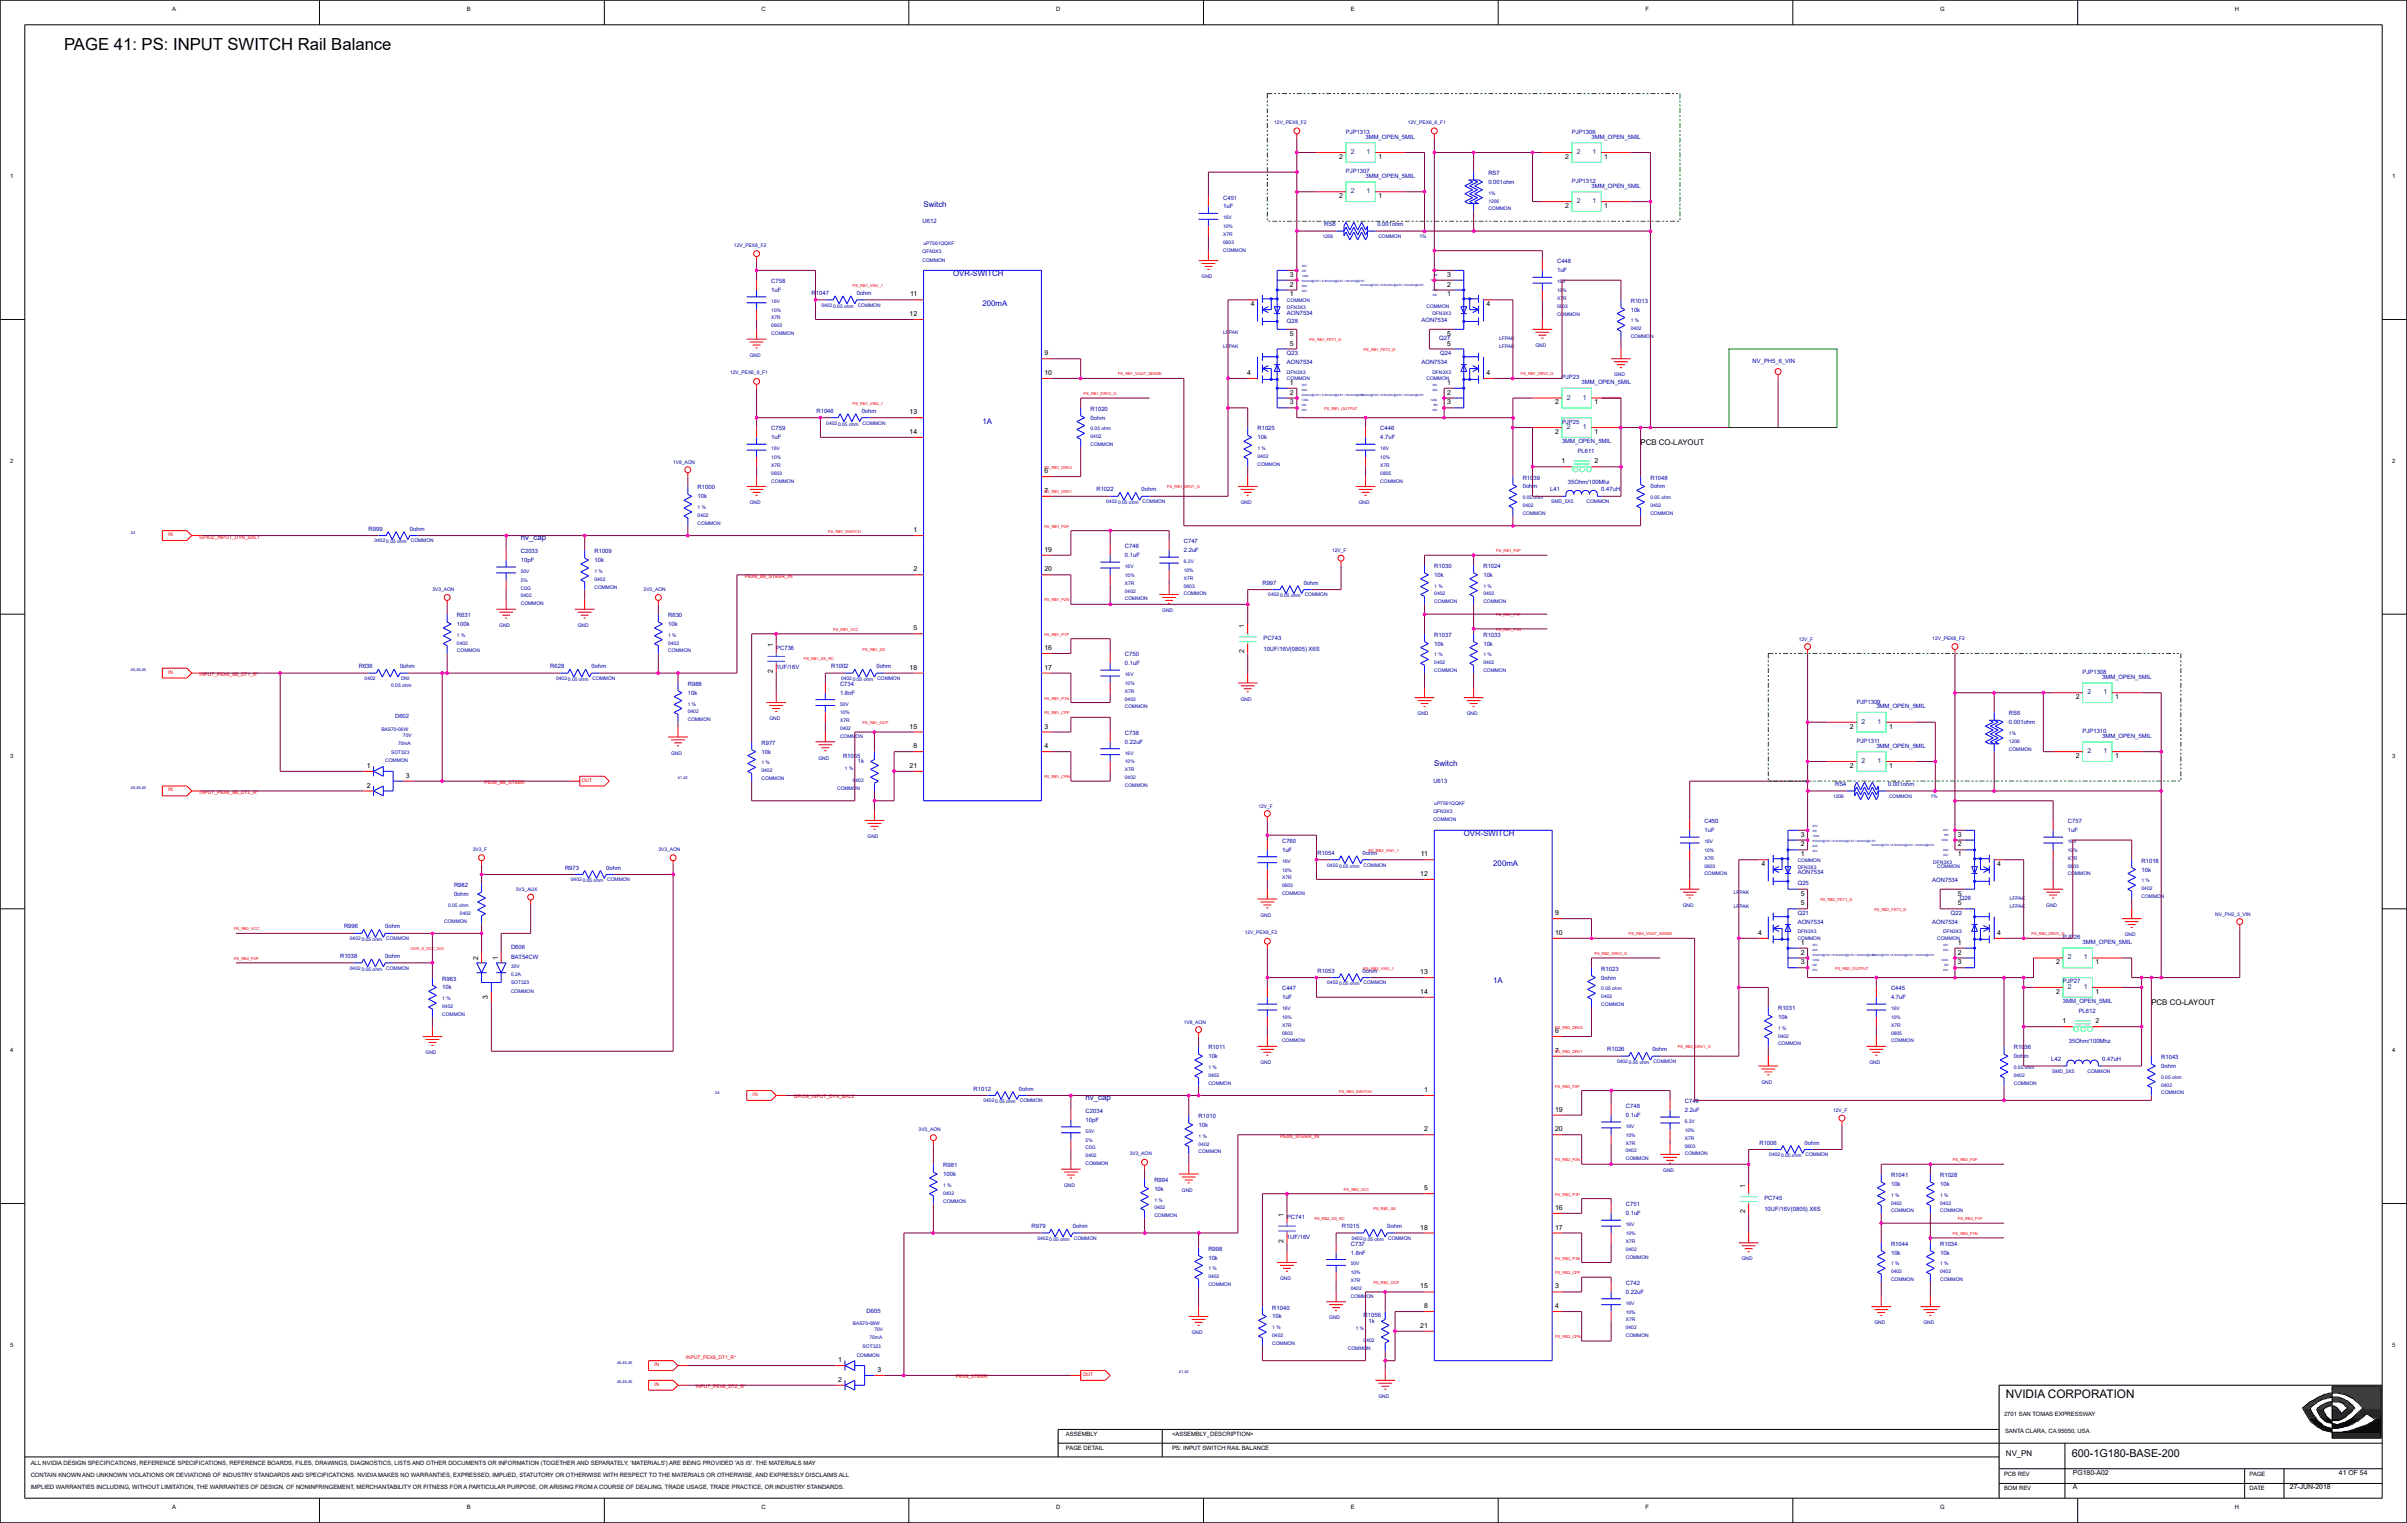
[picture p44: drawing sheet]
<svg xmlns="http://www.w3.org/2000/svg" width="271mm" height="172mm" viewBox="0 0 271 172" stroke-linecap="round" stroke-linejoin="round" font-family="sans-serif">
<defs><g id="words">
<text font-size="1.9" x="7.2" y="5.7">PAGE 41: PS: INPUT SWITCH Rail Balance</text>
<text font-size="1.3" x="226.1" y="157.6">NVIDIA CORPORATION</text>
<text font-size="1.2" x="233.6" y="164.2">600-1G180-BASE-200</text>
<g font-size=".9" fill="#0000a0">
<text x="104.1" y="23.3">Switch</text>
<text x="58.7" y="60.9">nv_cap</text>
<text x="161.7" y="86.4">Switch</text>
<text x="122.4" y="124">nv_cap</text>
</g>
<g font-size=".9" fill="#00f">
<text x="107.4" y="31.1">OVR-SWITCH</text>
<text x="110.8" y="34.5">200mA</text>
<text x="110.8" y="47.8">1A</text>
<text x="165" y="94.3">OVR-SWITCH</text>
<text x="168.3" y="97.6">200mA</text>
<text x="168.3" y="110.9">1A</text>
</g>
<g font-size=".9">
<text x="184.9" y="50.2">PCB CO-LAYOUT</text>
<text x="242.5" y="113.3">PCB CO-LAYOUT</text>
<text x="226.1" y="164.1">NV_PN</text>
</g>
<g font-size=".8">
<text x="151" y="17.9">2</text>
<text x="155.4" y="17.9">1</text>
<text x="176.4" y="17.9">2</text>
<text x="180.8" y="17.9">1</text>
<text x="151" y="22.3">2</text>
<text x="155.4" y="22.3">1</text>
<text x="176.4" y="23.4">2</text>
<text x="180.8" y="23.4">1</text>
<text x="102.5" y="35.6">12</text>
<text x="102.6" y="33.4">11</text>
<text x="141" y="34.5">4</text>
<text x="145.4" y="33.4">1</text>
<text x="145.4" y="32.3">2</text>
<text x="145.4" y="31.2">3</text>
<text x="163.1" y="33.4">1</text>
<text x="163.1" y="32.3">2</text>
<text x="163.1" y="31.2">3</text>
<text x="167.6" y="34.5">4</text>
<text x="117.7" y="40.1">9</text>
<text x="145.4" y="38.9">5</text>
<text x="145.4" y="37.8">5</text>
<text x="163.1" y="38.9">5</text>
<text x="163.1" y="37.8">5</text>
<text x="102.5" y="46.7">13</text>
<text x="117.7" y="42.3">10</text>
<text x="140.6" y="42.3">4</text>
<text x="145.4" y="43.4">1</text>
<text x="145.4" y="44.5">2</text>
<text x="145.4" y="45.6">3</text>
<text x="163.1" y="43.4">1</text>
<text x="163.1" y="44.5">2</text>
<text x="163.1" y="45.6">3</text>
<text x="167.6" y="42.3">4</text>
<text x="175.3" y="45.6">2</text>
<text x="179.7" y="45.6">1</text>
<text x="102.5" y="48.9">14</text>
<text x="117.7" y="53.3">6</text>
<text x="175.3" y="48.9">2</text>
<text x="176" y="52.2">1</text>
<text x="179.7" y="52.2">2</text>
<text x="179.7" y="48.9">1</text>
<text x="103" y="60">1</text>
<text x="117.7" y="55.6">7</text>
<text x="103" y="64.4">2</text>
<text x="117.7" y="62.2">19</text>
<text x="117.7" y="64.4">20</text>
<text x="103" y="71.1">5</text>
<text x="140.3" y="70.8" transform="rotate(-90 140.3 70.8)">1</text>
<text x="87.1" y="75.9" transform="rotate(-90 87.1 75.9)">2</text>
<text x="87.1" y="73" transform="rotate(-90 87.1 73)">1</text>
<text x="102.5" y="75.5">18</text>
<text x="117.7" y="73.3">16</text>
<text x="117.7" y="75.5">17</text>
<text x="140.3" y="73.7" transform="rotate(-90 140.3 73.7)">2</text>
<text x="102.5" y="82.1">15</text>
<text x="117.7" y="82.1">3</text>
<text x="208.5" y="82.1">2</text>
<text x="213" y="82.1">1</text>
<text x="234" y="78.8">2</text>
<text x="238.4" y="78.8">1</text>
<text x="41.3" y="86.6">1</text>
<text x="41.3" y="88.8">2</text>
<text x="45.8" y="87.7">3</text>
<text x="102.5" y="86.6">21</text>
<text x="103" y="84.3">8</text>
<text x="117.7" y="84.3">4</text>
<text x="208.5" y="86.6">2</text>
<text x="213" y="86.6">1</text>
<text x="234" y="85.5">2</text>
<text x="238.4" y="85.5">1</text>
<text x="203" y="95.4">2</text>
<text x="203" y="94.3">3</text>
<text x="220.7" y="95.4">2</text>
<text x="220.7" y="94.3">3</text>
<text x="160.1" y="98.7">12</text>
<text x="160.2" y="96.5">11</text>
<text x="198.6" y="97.6">4</text>
<text x="203" y="96.5">1</text>
<text x="203" y="101">5</text>
<text x="220.7" y="96.5">1</text>
<text x="220.7" y="101">5</text>
<text x="225.1" y="97.6">4</text>
<text x="175.3" y="103.2">9</text>
<text x="175.3" y="105.4">10</text>
<text x="198.2" y="105.4">4</text>
<text x="203" y="106.5">1</text>
<text x="203" y="107.6">2</text>
<text x="203" y="102.1">5</text>
<text x="220.7" y="106.5">1</text>
<text x="220.7" y="107.6">2</text>
<text x="220.7" y="102.1">5</text>
<text x="225.1" y="105.4">4</text>
<text x="53.9" y="108.2" transform="rotate(-90 53.9 108.2)">2</text>
<text x="55" y="112.6" transform="rotate(-90 55 112.6)">3</text>
<text x="56.1" y="108.2" transform="rotate(-90 56.1 108.2)">1</text>
<text x="160.1" y="109.8">13</text>
<text x="160.1" y="112">14</text>
<text x="203" y="108.7">3</text>
<text x="220.7" y="108.7">3</text>
<text x="231.8" y="108.7">2</text>
<text x="231.8" y="112">2</text>
<text x="236.2" y="108.7">1</text>
<text x="236.2" y="112">1</text>
<text x="175.3" y="116.5">6</text>
<text x="175.3" y="118.7">7</text>
<text x="232.5" y="115.4">1</text>
<text x="236.2" y="115.4">2</text>
<text x="160.5" y="123.1">1</text>
<text x="175.3" y="125.3">19</text>
<text x="160.5" y="127.5">2</text>
<text x="175.3" y="127.5">20</text>
<text x="144.7" y="137.2" transform="rotate(-90 144.7 137.2)">1</text>
<text x="160.5" y="134.2">5</text>
<text x="175.3" y="136.4">16</text>
<text x="196.7" y="136.8" transform="rotate(-90 196.7 136.8)">2</text>
<text x="196.7" y="133.9" transform="rotate(-90 196.7 133.9)">1</text>
<text x="144.7" y="140.1" transform="rotate(-90 144.7 140.1)">2</text>
<text x="160.1" y="138.6">18</text>
<text x="175.3" y="138.6">17</text>
<text x="160.1" y="145.2">15</text>
<text x="160.1" y="149.7">21</text>
<text x="160.5" y="147.5">8</text>
<text x="175.3" y="145.2">3</text>
<text x="175.3" y="147.5">4</text>
<text x="94.5" y="153.6">1</text>
<text x="94.5" y="155.8">2</text>
<text x="98.9" y="154.7">3</text>
<text x="233.7" y="167.9">A</text>
<text x="233.7" y="166.2">PG180-A02</text>
<text x="258.1" y="167.9">27-JUN-2018</text>
<text x="263.7" y="166.2">41 OF 54</text>
</g>
<g font-size=".8" fill="#004080">
<text x="152.3" y="17.4">2</text>
<text x="154.1" y="17.4">1</text>
<text x="177.7" y="17.4">2</text>
<text x="179.5" y="17.4">1</text>
<text x="152.3" y="21.8">2</text>
<text x="154.1" y="21.8">1</text>
<text x="177.7" y="22.9">2</text>
<text x="179.5" y="22.9">1</text>
<text x="176.6" y="45">2</text>
<text x="178.4" y="45">1</text>
<text x="176.6" y="48.4">2</text>
<text x="178.4" y="48.4">1</text>
<text x="209.9" y="81.6">2</text>
<text x="211.6" y="81.6">1</text>
<text x="235.3" y="78.3">2</text>
<text x="237.1" y="78.3">1</text>
<text x="209.9" y="86">2</text>
<text x="211.6" y="86">1</text>
<text x="235.3" y="84.9">2</text>
<text x="237.1" y="84.9">1</text>
<text x="233.1" y="108.2">2</text>
<text x="233.1" y="111.5">2</text>
<text x="234.9" y="108.2">1</text>
<text x="234.9" y="111.5">1</text>
</g>
<g font-size=".7">
<text x="19.4" y="1.2">A</text>
<text x="52.6" y="1.2">B</text>
<text x="85.8" y="1.2">C</text>
<text x="119.1" y="1.2">D</text>
<text x="152.3" y="1.2">E</text>
<text x="185.5" y="1.2">F</text>
<text x="218.7" y="1.2">G</text>
<text x="251.9" y="1.2">H</text>
<text x="1.1" y="20.1">1</text>
<text x="269.7" y="20.1">1</text>
<text x="1.1" y="52.2">2</text>
<text x="269.7" y="52.2">2</text>
<text x="1.1" y="85.4">3</text>
<text x="269.7" y="85.4">3</text>
<text x="1.1" y="118.6">4</text>
<text x="269.7" y="118.6">4</text>
<text x="1.1" y="151.8">5</text>
<text x="269.7" y="151.8">5</text>
<text x="120.2" y="161.9">ASSEMBLY</text>
<text x="132.1" y="161.9">&lt;ASSEMBLY_DESCRIPTION&gt;</text>
<text x="225.9" y="159.6">2701 SAN TOMAS EXPRESSWAY</text>
<text x="226" y="161.6">SANTA CLARA, CA 95050, USA</text>
<text x="3.5" y="165.1">ALL NVIDIA DESIGN SPECIFICATIONS, REFERENCE SPECIFICATIONS, REFERENCE BOARDS, FILES, DRAWINGS, DIAGNOSTICS, LISTS AND OTHER DOCUMENTS OR INFORMATION (TOGETHER AND SEPARATELY, 'MATERIALS') ARE BEING PROVIDED 'AS IS'. THE MATERIALS MAY</text>
<text x="3.5" y="167.9">IMPLIED WARRANTIES INCLUDING, WITHOUT LIMITATION, THE WARRANTIES OF DESIGN, OF NONINFRINGEMENT, MERCHANTABILITY OR FITNESS FOR A PARTICULAR PURPOSE, OR ARISING FROM A COURSE OF DEALING, TRADE USAGE, TRADE PRACTICE, OR INDUSTRY STANDARDS.</text>
<text x="3.5" y="166.5">CONTAIN KNOWN AND UNKNOWN VIOLATIONS OR DEVIATIONS OF INDUSTRY STANDARDS AND SPECIFICATIONS. NVIDIA MAKES NO WARRANTIES, EXPRESSED, IMPLIED, STATUTORY OR OTHERWISE WITH RESPECT TO THE MATERIALS OR OTHERWISE, AND EXPRESSLY DISCLAIMS ALL</text>
<text x="120.2" y="163.5">PAGE DETAIL</text>
<text x="132.1" y="163.5">PS: INPUT SWITCH RAIL BALANCE</text>
<text x="225.9" y="166.3">PCB REV</text>
<text x="253.6" y="166.3">PAGE</text>
<text x="19.4" y="170.1">A</text>
<text x="52.6" y="170.1">B</text>
<text x="85.8" y="170.1">C</text>
<text x="119.1" y="170.1">D</text>
<text x="152.3" y="170.1">E</text>
<text x="185.5" y="170.1">F</text>
<text x="218.7" y="170.1">G</text>
<text x="225.9" y="168">BOM REV</text>
<text x="251.9" y="170.1">H</text>
<text x="253.6" y="168">DATE</text>
</g>
<g font-size=".7" fill="#0000a0">
<text x="151.7" y="15.1">PJP1313</text>
<text x="153.9" y="15.6">3MM_OPEN_5MIL</text>
<text x="177.2" y="15.1">PJP1306</text>
<text x="179.4" y="15.6">3MM_OPEN_5MIL</text>
<text x="137.9" y="22.5">C451</text>
<text x="137.9" y="23.5">1uF</text>
<text x="151.7" y="19.5">PJP1307</text>
<text x="153.9" y="20.1">3MM_OPEN_5MIL</text>
<text x="167.8" y="19.7">RS7</text>
<text x="167.8" y="20.7">0.001ohm</text>
<text x="177.2" y="20.6">PJP1312</text>
<text x="179.4" y="21.2">3MM_OPEN_5MIL</text>
<text x="104" y="25.2">U612</text>
<text x="149.3" y="25.5">RS8</text>
<text x="155.3" y="25.5">0.001ohm</text>
<text x="175.5" y="29.7">C448</text>
<text x="86.9" y="31.9">C758</text>
<text x="86.9" y="32.9">1uF</text>
<text x="91.5" y="33.2">R1047</text>
<text x="96.6" y="33.2">0ohm</text>
<text x="145.1" y="35.5">AON7534</text>
<text x="175.5" y="30.7">1uF</text>
<text x="183.8" y="34.1">R1013</text>
<text x="183.8" y="35.1">10k</text>
<text x="145.1" y="40">Q23</text>
<text x="145.1" y="41">AON7534</text>
<text x="145.1" y="36.5">Q28</text>
<text x="160.3" y="41">AON7534</text>
<text x="160.3" y="36.3">AON7534</text>
<text x="162.2" y="38.3">Q27</text>
<text x="162.4" y="40">Q24</text>
<text x="197.6" y="40.9">NV_PH5_6_VIN</text>
<text x="92" y="46.5">R1046</text>
<text x="97.1" y="46.5">0ohm</text>
<text x="122.9" y="46.3">R1020</text>
<text x="122.9" y="47.3">0ohm</text>
<text x="176.1" y="42.8">PJP23</text>
<text x="176.1" y="47.8">PJP25</text>
<text x="178.3" y="43.3">3MM_OPEN_5MIL</text>
<text x="86.9" y="48.5">C759</text>
<text x="86.9" y="49.5">1uF</text>
<text x="141.8" y="48.5">R1025</text>
<text x="141.8" y="49.5">10k</text>
<text x="155.6" y="48.5">C446</text>
<text x="155.6" y="49.5">4.7uF</text>
<text x="176.1" y="50">3MM_OPEN_5MIL</text>
<text x="177.9" y="51.1">PL611</text>
<text x="41.6" y="59.8">R999</text>
<text x="46.2" y="59.8">0ohm</text>
<text x="78.6" y="55.2">R1000</text>
<text x="78.6" y="56.2">10k</text>
<text x="123.6" y="55.4">R1022</text>
<text x="128.7" y="55.4">0ohm</text>
<text x="171.7" y="54.1">R1039</text>
<text x="171.7" y="55.1">0ohm</text>
<text x="174.8" y="55.4">L41</text>
<text x="176.8" y="54.5">35Ohm/100Mhz</text>
<text x="180.5" y="55.4">0.47uH</text>
<text x="186.1" y="54.1">R1048</text>
<text x="186.1" y="55.1">0ohm</text>
<text x="58.7" y="62.4">C2033</text>
<text x="58.7" y="63.4">10pF</text>
<text x="67" y="62.4">R1009</text>
<text x="67" y="63.4">10k</text>
<text x="126.8" y="61.8">C746</text>
<text x="126.8" y="62.8">0.1uF</text>
<text x="133.5" y="61.3">C747</text>
<text x="133.5" y="62.3">2.2uF</text>
<text x="142.3" y="65.9">R997</text>
<text x="147" y="65.9">0ohm</text>
<text x="161.7" y="64">R1030</text>
<text x="161.7" y="65">10k</text>
<text x="167.2" y="64">R1024</text>
<text x="167.2" y="65">10k</text>
<text x="51.5" y="69.6">R631</text>
<text x="51.5" y="70.6">100k</text>
<text x="75.3" y="69.6">R630</text>
<text x="75.3" y="70.6">10k</text>
<text x="161.7" y="71.8">R1037</text>
<text x="167.2" y="71.8">R1033</text>
<text x="40.4" y="75.3">R636</text>
<text x="45.1" y="75.3">0ohm</text>
<text x="62" y="75.3">R628</text>
<text x="66.7" y="75.3">0ohm</text>
<text x="77.5" y="77.3">R988</text>
<text x="87.5" y="73.2">PC736</text>
<text x="87.5" y="75.4">1UF/16V</text>
<text x="93.7" y="75.3">R1002</text>
<text x="94.7" y="77.3">C734</text>
<text x="98.8" y="75.3">0ohm</text>
<text x="126.8" y="74">C750</text>
<text x="126.8" y="75">0.1uF</text>
<text x="142.4" y="72.1">PC743</text>
<text x="142.4" y="73.4">10UF/16V(0805) X6S</text>
<text x="161.7" y="72.8">10k</text>
<text x="167.2" y="72.8">10k</text>
<text x="234.8" y="76">PJP1308</text>
<text x="237" y="76.5">3MM_OPEN_5MIL</text>
<text x="44.5" y="81">D602</text>
<text x="77.5" y="78.3">10k</text>
<text x="85.8" y="84">R977</text>
<text x="94.7" y="78.3">1.8nF</text>
<text x="126.8" y="82.9">C738</text>
<text x="126.8" y="83.8">0.22uF</text>
<text x="209.3" y="79.3">PJP1309</text>
<text x="209.3" y="83.7">PJP1311</text>
<text x="211.5" y="79.9">3MM_OPEN_5MIL</text>
<text x="226.5" y="80.6">RS6</text>
<text x="226.5" y="81.6">0.001ohm</text>
<text x="234.8" y="82.6">PJP1310</text>
<text x="237" y="83.2">3MM_OPEN_5MIL</text>
<text x="85.8" y="85">10k</text>
<text x="95" y="85.4">R1055</text>
<text x="96.7" y="86.1">1k</text>
<text x="161.6" y="88.3">U613</text>
<text x="206.9" y="88.6">RS4</text>
<text x="211.5" y="84.3">3MM_OPEN_5MIL</text>
<text x="212.8" y="88.6">0.001ohm</text>
<text x="144.5" y="95">C760</text>
<text x="192.1" y="92.8">C450</text>
<text x="192.1" y="93.8">1uF</text>
<text x="233.1" y="92.8">C757</text>
<text x="233.1" y="93.8">1uF</text>
<text x="51.2" y="100">R982</text>
<text x="51.2" y="101">0ohm</text>
<text x="63.7" y="98">R973</text>
<text x="68.3" y="98">0ohm</text>
<text x="144.5" y="96">1uF</text>
<text x="148.5" y="96.4">R1054</text>
<text x="153.6" y="96.4">0ohm</text>
<text x="202.7" y="99.8">Q25</text>
<text x="202.7" y="98.6">AON7534</text>
<text x="217.8" y="99.5">AON7534</text>
<text x="220.9" y="101.5">Q26</text>
<text x="241.4" y="97.2">R1018</text>
<text x="241.4" y="98.2">10k</text>
<text x="38.3" y="108">R1038</text>
<text x="38.8" y="104.7">R996</text>
<text x="43.4" y="104.7">0ohm</text>
<text x="43.4" y="108">0ohm</text>
<text x="57.6" y="107">D606</text>
<text x="202.7" y="103.1">Q21</text>
<text x="202.7" y="104.1">AON7534</text>
<text x="217.8" y="104.1">AON7534</text>
<text x="219.9" y="103.1">Q22</text>
<text x="232.6" y="105.9">PJP26</text>
<text x="234.8" y="106.4">3MM_OPEN_5MIL</text>
<text x="49.9" y="110.5">R963</text>
<text x="49.9" y="111.5">10k</text>
<text x="57.6" y="108.1">BAT54CW</text>
<text x="144.5" y="111.6">C447</text>
<text x="144.5" y="112.6">1uF</text>
<text x="148.5" y="109.6">R1053</text>
<text x="153.6" y="109.6">0ohm</text>
<text x="180.5" y="109.4">R1023</text>
<text x="180.5" y="110.4">0ohm</text>
<text x="200.4" y="113.9">R1031</text>
<text x="213.2" y="111.6">C445</text>
<text x="213.2" y="112.6">4.7uF</text>
<text x="232.6" y="110.9">PJP27</text>
<text x="232.6" y="113.1">3MM_OPEN_5MIL</text>
<text x="136.2" y="118.3">R1011</text>
<text x="136.2" y="119.3">10k</text>
<text x="181.2" y="118.5">R1026</text>
<text x="186.3" y="118.5">0ohm</text>
<text x="200.4" y="114.9">10k</text>
<text x="227" y="118.3">R1036</text>
<text x="227" y="119.3">0ohm</text>
<text x="231.2" y="119.6">L42</text>
<text x="233.2" y="117.6">35Ohm/100Mhz</text>
<text x="234.3" y="114.2">PL612</text>
<text x="237" y="119.6">0.47uH</text>
<text x="243.6" y="119.4">R1043</text>
<text x="109.8" y="122.9">R1012</text>
<text x="114.9" y="122.9">0ohm</text>
<text x="122.4" y="125.5">C2034</text>
<text x="183.3" y="124.9">C748</text>
<text x="183.3" y="125.9">0.1uF</text>
<text x="189.9" y="124.4">C749</text>
<text x="189.9" y="125.4">2.2uF</text>
<text x="243.6" y="120.4">0ohm</text>
<text x="106.3" y="131.6">R981</text>
<text x="122.4" y="126.5">10pF</text>
<text x="135.1" y="126">R1010</text>
<text x="135.1" y="127">10k</text>
<text x="198.3" y="129">R1006</text>
<text x="203.4" y="129">0ohm</text>
<text x="106.3" y="132.6">100k</text>
<text x="130.1" y="133.2">R994</text>
<text x="130.1" y="134.2">10k</text>
<text x="145.1" y="137.4">PC741</text>
<text x="183.3" y="136">C751</text>
<text x="183.3" y="137">0.1uF</text>
<text x="198.9" y="135.2">PC745</text>
<text x="198.9" y="136.6">10UF/16V(0805) X6S</text>
<text x="213.2" y="132.7">R1041</text>
<text x="213.2" y="133.7">10k</text>
<text x="218.7" y="132.7">R1028</text>
<text x="218.7" y="133.7">10k</text>
<text x="116.3" y="138.4">R979</text>
<text x="120.9" y="138.4">0ohm</text>
<text x="136.2" y="141">R998</text>
<text x="136.2" y="142">10k</text>
<text x="145.1" y="139.7">1UF/16V</text>
<text x="151.3" y="138.4">R1015</text>
<text x="152.3" y="140.4">C737</text>
<text x="152.3" y="141.4">1.8nF</text>
<text x="156.4" y="138.4">0ohm</text>
<text x="213.2" y="140.4">R1044</text>
<text x="213.2" y="141.4">10k</text>
<text x="218.7" y="140.4">R1034</text>
<text x="218.7" y="141.4">10k</text>
<text x="97.7" y="148">D605</text>
<text x="143.4" y="147.6">R1040</text>
<text x="143.4" y="148.6">10k</text>
<text x="153.7" y="148.5">R1056</text>
<text x="154.3" y="149.2">1k</text>
<text x="183.3" y="144.9">C742</text>
<text x="183.3" y="145.9">0.22uF</text>
</g>
<g font-size=".6" fill="#0000a0">
<text x="143.6" y="14">12V_PEX8_F2</text>
<text x="158.7" y="14">12V_PEX6_8_F1</text>
<text x="167.8" y="22">1%</text>
<text x="167.8" y="22.8">1206</text>
<text x="167.8" y="23.7">COMMON</text>
<text x="82.7" y="27.8">12V_PEX8_F2</text>
<text x="104" y="29.5">COMMON</text>
<text x="104" y="28.5">QFN3X3</text>
<text x="104.1" y="27.6">uP7561QQKF</text>
<text x="137.9" y="25.7">10%</text>
<text x="137.9" y="28.4">COMMON</text>
<text x="137.9" y="27.5">0603</text>
<text x="137.9" y="26.6">X7R</text>
<text x="137.9" y="24.7">16V</text>
<text x="149.1" y="26.8">1206</text>
<text x="155.4" y="26.8">COMMON</text>
<text x="160" y="26.8">1%</text>
<text x="86.9" y="34.1">16V</text>
<text x="86.9" y="35.1">10%</text>
<text x="92.6" y="34.6">0402</text>
<text x="93.9" y="34.7">0.05 ohm</text>
<text x="96.7" y="34.6">COMMON</text>
<text x="135.4" y="31.4">GND</text>
<text x="145.1" y="34.8">DFN3X3</text>
<text x="145.1" y="34">COMMON</text>
<text x="160.8" y="34.7">COMMON</text>
<text x="161.5" y="35.5">DFN3X3</text>
<text x="175.5" y="31.9">16V</text>
<text x="175.5" y="34.7">0603</text>
<text x="175.5" y="32.9">10%</text>
<text x="175.5" y="33.8">X7R</text>
<text x="175.5" y="35.6">COMMON</text>
<text x="84.5" y="40.2">GND</text>
<text x="86.9" y="36">X7R</text>
<text x="86.9" y="36.9">0603</text>
<text x="86.9" y="37.8">COMMON</text>
<text x="137.9" y="39.2">LFPAK</text>
<text x="137.9" y="37.7">LFPAK</text>
<text x="169" y="39.2">LFPAK</text>
<text x="169" y="38.3">LFPAK</text>
<text x="173.1" y="39.1">GND</text>
<text x="183.8" y="37.2">0402</text>
<text x="183.8" y="36.3">1 %</text>
<text x="183.8" y="38.1">COMMON</text>
<text x="82.3" y="42.2">12V_PEX6_8_F1</text>
<text x="93.2" y="47.9">0402</text>
<text x="94.5" y="48">0.05 ohm</text>
<text x="97.2" y="47.9">COMMON</text>
<text x="145.1" y="42.1">DFN3X3</text>
<text x="145.1" y="42.9">COMMON</text>
<text x="160.8" y="42.9">COMMON</text>
<text x="161.5" y="42.1">DFN3X3</text>
<text x="182" y="42.4">GND</text>
<text x="75.9" y="52.3">1V8_AON</text>
<text x="86.9" y="53.5">0603</text>
<text x="86.9" y="52.6">X7R</text>
<text x="86.9" y="51.7">10%</text>
<text x="86.9" y="50.7">16V</text>
<text x="122.9" y="49.4">0402</text>
<text x="122.9" y="48.5">0.05 ohm</text>
<text x="122.9" y="50.3">COMMON</text>
<text x="141.8" y="52.5">COMMON</text>
<text x="141.8" y="51.6">0402</text>
<text x="141.8" y="50.7">1 %</text>
<text x="155.6" y="50.7">16V</text>
<text x="155.6" y="52.6">X7R</text>
<text x="155.6" y="53.5">0805</text>
<text x="155.6" y="51.7">10%</text>
<text x="78.6" y="59.2">COMMON</text>
<text x="78.6" y="57.4">1 %</text>
<text x="78.6" y="58.3">0402</text>
<text x="84.5" y="56.8">GND</text>
<text x="86.9" y="54.4">COMMON</text>
<text x="124.7" y="56.7">0402</text>
<text x="126" y="56.8">0.05 ohm</text>
<text x="128.8" y="56.7">COMMON</text>
<text x="139.9" y="56.8">GND</text>
<text x="153.2" y="56.8">GND</text>
<text x="155.6" y="54.4">COMMON</text>
<text x="171.7" y="58">COMMON</text>
<text x="171.7" y="56.3">0.05 ohm</text>
<text x="171.7" y="57.2">0402</text>
<text x="174.9" y="56.7">SMD_5X5</text>
<text x="178.9" y="56.7">COMMON</text>
<text x="186.1" y="56.3">0.05 ohm</text>
<text x="186.1" y="57.2">0402</text>
<text x="186.1" y="58">COMMON</text>
<text x="42.2" y="61.2">0402</text>
<text x="43.5" y="61.3">0.05 ohm</text>
<text x="46.3" y="61.2">COMMON</text>
<text x="58.7" y="64.6">50V</text>
<text x="58.7" y="65.6">5%</text>
<text x="67" y="64.6">1 %</text>
<text x="67" y="65.5">0402</text>
<text x="126.8" y="65.9">X7R</text>
<text x="126.8" y="65">10%</text>
<text x="126.8" y="64">16V</text>
<text x="133.5" y="64.5">10%</text>
<text x="133.5" y="65.4">X7R</text>
<text x="133.5" y="63.5">6.3V</text>
<text x="150.2" y="62.3">12V_F</text>
<text x="48.7" y="66.6">3V3_AON</text>
<text x="51.5" y="71.8">1 %</text>
<text x="56.3" y="70.7">GND</text>
<text x="58.7" y="66.5">C0G</text>
<text x="58.7" y="67.4">0402</text>
<text x="58.7" y="68.2">COMMON</text>
<text x="65.1" y="70.7">GND</text>
<text x="67" y="66.4">COMMON</text>
<text x="72.6" y="66.6">3V3_AON</text>
<text x="75.3" y="71.8">1 %</text>
<text x="126.8" y="67.7">COMMON</text>
<text x="126.8" y="66.8">0402</text>
<text x="131" y="69">GND</text>
<text x="133.5" y="67.1">COMMON</text>
<text x="133.5" y="66.2">0603</text>
<text x="143" y="67.2">0402</text>
<text x="144.3" y="67.4">0.05 ohm</text>
<text x="147.1" y="67.2">COMMON</text>
<text x="161.7" y="66.2">1 %</text>
<text x="161.7" y="67.1">0402</text>
<text x="161.7" y="68">COMMON</text>
<text x="167.2" y="67.1">0402</text>
<text x="167.2" y="68">COMMON</text>
<text x="167.2" y="66.2">1 %</text>
<text x="41.1" y="76.7">0402</text>
<text x="44.1" y="77.4">0.05 ohm</text>
<text x="45.2" y="76.7">DNI</text>
<text x="51.5" y="72.7">0402</text>
<text x="51.5" y="73.6">COMMON</text>
<text x="62.7" y="76.7">0402</text>
<text x="64" y="76.8">0.05 ohm</text>
<text x="66.8" y="76.7">COMMON</text>
<text x="75.3" y="73.6">COMMON</text>
<text x="75.3" y="72.7">0402</text>
<text x="94.8" y="76.7">0402</text>
<text x="96.1" y="76.8">0.05 ohm</text>
<text x="98.9" y="76.7">COMMON</text>
<text x="126.8" y="76.2">16V</text>
<text x="126.8" y="77.2">10%</text>
<text x="161.7" y="74">1 %</text>
<text x="161.7" y="75.8">COMMON</text>
<text x="161.7" y="74.9">0402</text>
<text x="167.2" y="74.9">0402</text>
<text x="167.2" y="74">1 %</text>
<text x="167.2" y="75.8">COMMON</text>
<text x="202.8" y="72.2">12V_F</text>
<text x="217.8" y="72.1">12V_PEX8_F2</text>
<text x="43" y="82.4">BAS70-06W</text>
<text x="44.9" y="84">70mA</text>
<text x="45.4" y="83.1">70V</text>
<text x="77.5" y="80.4">0402</text>
<text x="77.5" y="79.5">1 %</text>
<text x="77.5" y="81.3">COMMON</text>
<text x="86.7" y="81.2">GND</text>
<text x="94.7" y="79.5">50V</text>
<text x="94.7" y="83.2">COMMON</text>
<text x="94.7" y="80.5">10%</text>
<text x="94.7" y="81.4">X7R</text>
<text x="94.7" y="82.3">0402</text>
<text x="126.8" y="79.9">COMMON</text>
<text x="126.8" y="78.1">X7R</text>
<text x="126.8" y="79">0402</text>
<text x="139.9" y="79">GND</text>
<text x="159.8" y="80.6">GND</text>
<text x="165.3" y="80.6">GND</text>
<text x="226.5" y="82.9">1%</text>
<text x="226.5" y="83.7">1206</text>
<text x="43.4" y="86">COMMON</text>
<text x="44.1" y="85">SOT323</text>
<text x="75.7" y="85.1">GND</text>
<text x="85.8" y="87.1">0402</text>
<text x="85.8" y="87.9">COMMON</text>
<text x="85.8" y="86.2">1 %</text>
<text x="92.3" y="85.6">GND</text>
<text x="94.4" y="89.1">COMMON</text>
<text x="95.3" y="86.8">1 %</text>
<text x="96.1" y="88.2">0402</text>
<text x="126.8" y="85.1">16V</text>
<text x="126.8" y="88.7">COMMON</text>
<text x="126.8" y="86.1">10%</text>
<text x="126.8" y="86.9">X7R</text>
<text x="126.8" y="87.8">0402</text>
<text x="206.6" y="89.9">1206</text>
<text x="213" y="89.9">COMMON</text>
<text x="217.6" y="89.9">1%</text>
<text x="226.5" y="84.6">COMMON</text>
<text x="53.3" y="95.9">3V3_F</text>
<text x="74.2" y="95.9">3V3_AON</text>
<text x="97.8" y="94.5">GND</text>
<text x="141.9" y="91">12V_F</text>
<text x="161.6" y="92.6">COMMON</text>
<text x="161.6" y="91.6">QFN3X3</text>
<text x="161.7" y="90.7">uP7561QQKF</text>
<text x="192.1" y="95">16V</text>
<text x="233.1" y="95">16V</text>
<text x="58.2" y="100.5">3V3_AUX</text>
<text x="64.4" y="99.4">0402</text>
<text x="65.7" y="99.5">0.05 ohm</text>
<text x="68.5" y="99.4">COMMON</text>
<text x="144.5" y="99.1">X7R</text>
<text x="144.5" y="100.9">COMMON</text>
<text x="144.5" y="98.2">10%</text>
<text x="144.5" y="97.2">16V</text>
<text x="144.5" y="100">0603</text>
<text x="149.6" y="97.7">0402</text>
<text x="151" y="97.8">0.05 ohm</text>
<text x="153.7" y="97.7">COMMON</text>
<text x="192.1" y="97.8">0603</text>
<text x="192.1" y="96.9">X7R</text>
<text x="192.1" y="96">10%</text>
<text x="192.1" y="98.7">COMMON</text>
<text x="195.5" y="100.8">LFPAK</text>
<text x="202.7" y="97.9">DFN3X3</text>
<text x="202.7" y="97.1">COMMON</text>
<text x="217.9" y="97.4">DFN3X3</text>
<text x="218.4" y="97.8">COMMON</text>
<text x="226.6" y="101.5">LFPAK</text>
<text x="233.1" y="98.7">COMMON</text>
<text x="233.1" y="96.9">X7R</text>
<text x="233.1" y="96">10%</text>
<text x="233.1" y="97.8">0603</text>
<text x="241.4" y="101.2">COMMON</text>
<text x="241.4" y="99.5">1 %</text>
<text x="241.4" y="100.3">0402</text>
<text x="39.4" y="106">0402</text>
<text x="40.8" y="106.1">0.05 ohm</text>
<text x="43.5" y="106">COMMON</text>
<text x="50.1" y="104">COMMON</text>
<text x="50.5" y="102.2">0.05 ohm</text>
<text x="51.8" y="103.1">0402</text>
<text x="140.3" y="105.3">12V_PEX8_F2</text>
<text x="142.1" y="103.3">GND</text>
<text x="189.7" y="102.2">GND</text>
<text x="195.5" y="102.3">LFPAK</text>
<text x="202.7" y="105.2">DFN3X3</text>
<text x="202.7" y="106">COMMON</text>
<text x="218.4" y="106">COMMON</text>
<text x="219" y="105.2">DFN3X3</text>
<text x="226.6" y="102.3">LFPAK</text>
<text x="230.7" y="102.2">GND</text>
<text x="239.5" y="105.6">GND</text>
<text x="249.7" y="103.2">NV_PH2_3_VIN</text>
<text x="39.4" y="109.3">0402</text>
<text x="40.8" y="109.4">0.05 ohm</text>
<text x="43.5" y="109.3">COMMON</text>
<text x="49.9" y="112.7">1 %</text>
<text x="49.9" y="113.6">0402</text>
<text x="57.6" y="112">COMMON</text>
<text x="57.6" y="110">0.2A</text>
<text x="57.6" y="109.1">30V</text>
<text x="57.6" y="111">SOT323</text>
<text x="144.5" y="113.9">16V</text>
<text x="149.6" y="111">0402</text>
<text x="151" y="111.1">0.05 ohm</text>
<text x="153.7" y="111">COMMON</text>
<text x="180.5" y="113.4">COMMON</text>
<text x="180.5" y="112.5">0402</text>
<text x="180.5" y="111.6">0.05 ohm</text>
<text x="213.2" y="113.9">16V</text>
<text x="48" y="118.8">GND</text>
<text x="49.9" y="114.5">COMMON</text>
<text x="133.5" y="115.4">1V8_AON</text>
<text x="142.1" y="119.9">GND</text>
<text x="144.5" y="117.5">COMMON</text>
<text x="144.5" y="116.6">0603</text>
<text x="144.5" y="114.9">10%</text>
<text x="144.5" y="115.7">X7R</text>
<text x="182.3" y="119.8">0402</text>
<text x="183.6" y="119.9">0.05 ohm</text>
<text x="186.4" y="119.8">COMMON</text>
<text x="200.4" y="117.8">COMMON</text>
<text x="200.4" y="116.1">1 %</text>
<text x="200.4" y="117">0402</text>
<text x="210.7" y="119.9">GND</text>
<text x="213.2" y="114.9">10%</text>
<text x="213.2" y="115.7">X7R</text>
<text x="213.2" y="117.5">COMMON</text>
<text x="213.2" y="116.6">0805</text>
<text x="110.9" y="124.3">0402</text>
<text x="112.2" y="124.4">0.05 ohm</text>
<text x="115" y="124.3">COMMON</text>
<text x="136.2" y="120.5">1 %</text>
<text x="136.2" y="121.4">0402</text>
<text x="136.2" y="122.3">COMMON</text>
<text x="198.6" y="122.2">GND</text>
<text x="206.6" y="125.4">12V_F</text>
<text x="227" y="122.3">COMMON</text>
<text x="227" y="121.4">0402</text>
<text x="227" y="120.5">0.05 ohm</text>
<text x="231.3" y="120.9">SMD_5X5</text>
<text x="235.3" y="120.9">COMMON</text>
<text x="243.6" y="121.6">0.05 ohm</text>
<text x="243.6" y="122.5">0402</text>
<text x="243.6" y="123.4">COMMON</text>
<text x="103.6" y="127.5">3V3_AON</text>
<text x="122.4" y="131.4">COMMON</text>
<text x="122.4" y="130.5">0402</text>
<text x="122.4" y="128.7">5%</text>
<text x="122.4" y="127.7">50V</text>
<text x="122.4" y="129.6">C0G</text>
<text x="127.4" y="130.2">3V3_AON</text>
<text x="135.1" y="128.3">1 %</text>
<text x="135.1" y="129.1">0402</text>
<text x="135.1" y="130">COMMON</text>
<text x="183.3" y="128.1">10%</text>
<text x="183.3" y="129.9">0402</text>
<text x="183.3" y="129">X7R</text>
<text x="183.3" y="130.8">COMMON</text>
<text x="183.3" y="127.1">16V</text>
<text x="189.9" y="126.6">6.3V</text>
<text x="189.9" y="127.6">10%</text>
<text x="189.9" y="130.2">COMMON</text>
<text x="189.9" y="129.4">0603</text>
<text x="189.9" y="128.5">X7R</text>
<text x="199.5" y="130.4">0402</text>
<text x="200.8" y="130.5">0.05 ohm</text>
<text x="203.5" y="130.4">COMMON</text>
<text x="106.3" y="133.8">1 %</text>
<text x="106.3" y="134.7">0402</text>
<text x="106.3" y="135.6">COMMON</text>
<text x="119.9" y="133.8">GND</text>
<text x="130.1" y="136.3">0402</text>
<text x="130.1" y="135.4">1 %</text>
<text x="130.1" y="137.2">COMMON</text>
<text x="133.2" y="134.3">GND</text>
<text x="187.5" y="132.1">GND</text>
<text x="213.2" y="134.9">1 %</text>
<text x="213.2" y="136.7">COMMON</text>
<text x="213.2" y="135.8">0402</text>
<text x="218.7" y="135.8">0402</text>
<text x="218.7" y="134.9">1 %</text>
<text x="218.7" y="136.7">COMMON</text>
<text x="117" y="139.8">0402</text>
<text x="118.3" y="139.9">0.05 ohm</text>
<text x="121.1" y="139.8">COMMON</text>
<text x="136.2" y="143.2">1 %</text>
<text x="152.3" y="142.6">50V</text>
<text x="152.3" y="143.6">10%</text>
<text x="152.4" y="139.8">0402</text>
<text x="153.7" y="139.9">0.05 ohm</text>
<text x="156.5" y="139.8">COMMON</text>
<text x="183.3" y="139.2">10%</text>
<text x="183.3" y="140.1">X7R</text>
<text x="183.3" y="141">0402</text>
<text x="183.3" y="138.2">16V</text>
<text x="183.3" y="141.9">COMMON</text>
<text x="196.4" y="142.1">GND</text>
<text x="213.2" y="142.6">1 %</text>
<text x="213.2" y="143.5">0402</text>
<text x="218.7" y="142.6">1 %</text>
<text x="218.7" y="143.5">0402</text>
<text x="96.1" y="149.4">BAS70-06W</text>
<text x="136.2" y="144.1">0402</text>
<text x="136.2" y="145">COMMON</text>
<text x="143.4" y="149.8">1 %</text>
<text x="144.3" y="144.3">GND</text>
<text x="149.8" y="148.7">GND</text>
<text x="152.3" y="144.5">X7R</text>
<text x="152.3" y="145.4">0402</text>
<text x="152.3" y="146.3">COMMON</text>
<text x="152.8" y="150">1 %</text>
<text x="183.3" y="149.8">0402</text>
<text x="183.3" y="148.1">10%</text>
<text x="183.3" y="147.1">16V</text>
<text x="183.3" y="149">X7R</text>
<text x="211.3" y="149.3">GND</text>
<text x="213.2" y="144.4">COMMON</text>
<text x="216.8" y="149.3">GND</text>
<text x="218.7" y="144.4">COMMON</text>
<text x="96.6" y="152.9">COMMON</text>
<text x="97.2" y="151.9">SOT323</text>
<text x="98" y="151">70mA</text>
<text x="98.6" y="150.1">70V</text>
<text x="134.3" y="150.4">GND</text>
<text x="143.4" y="150.7">0402</text>
<text x="143.4" y="151.6">COMMON</text>
<text x="151.9" y="152.2">COMMON</text>
<text x="153.7" y="151.3">0402</text>
<text x="183.3" y="150.7">COMMON</text>
<text x="155.4" y="157.6">GND</text>
</g>
<g font-size=".6" fill="#f00">
<text x="19" y="60.4">IN</text>
<text x="22.5" y="60.7">GPIO2_INPUT_DYN_BAL1</text>
<text x="84" y="65.1">PEX6_8B_STEER_IN</text>
<text x="19" y="75.9">IN</text>
<text x="22.5" y="76.2">INPUT_PEX6_8B_DT1_R*</text>
<text x="19" y="89.2">IN</text>
<text x="22.5" y="89.5">INPUT_PEX6_8B_DT2_R*</text>
<text x="54.6" y="88.4">PEX6_8B_STEER</text>
<text x="65.6" y="88.1">OUT</text>
<text x="84.8" y="123.5">IN</text>
<text x="89.5" y="123.8">GPIO9_INPUT_DYN_BAL2</text>
<text x="144.3" y="128.3">PEX8_STEER_IN</text>
<text x="73.8" y="154">IN</text>
<text x="77.3" y="153.2">INPUT_PEX8_DT1_R*</text>
<text x="107.8" y="155.4">PEX8_STEER</text>
<text x="122.1" y="155.1">OUT</text>
<text x="73.8" y="156.2">IN</text>
<text x="78.4" y="156.5">INPUT_PEX8_DT2_R*</text>
</g>
<g font-size=".4" fill="#f00">
<text x="96.1" y="32.4">PS_RB1_VIN1_1</text>
<text x="147.6" y="38.5">PS_RB1_FET1_D</text>
<text x="153.7" y="39.6">PS_RB1_FET2_D</text>
<text x="96.1" y="45.6">PS_RB1_VIN2_1</text>
<text x="122.2" y="44.5">PS_RB1_DRV2_G</text>
<text x="126" y="42.3">PS_RB1_VOUT_SENSE</text>
<text x="149.3" y="46.2">PS_RB1_OUTPUT</text>
<text x="171.4" y="42.3">PS_RB1_DRV2_G</text>
<text x="117.7" y="52.8">PS_RB1_DRV2</text>
<text x="117.7" y="55.6">PS_RB1_DRV1</text>
<text x="117.7" y="59.5">PS_RB1_P2P</text>
<text x="131.6" y="55.1">PS_RB1_DRV1_G</text>
<text x="93.4" y="60">PS_RB1_SWITCH</text>
<text x="168.7" y="62.3">PS_RB1_P2P</text>
<text x="93.9" y="71.1">PS_RB1_VCC</text>
<text x="117.7" y="71.7">PS_RB1_P1P</text>
<text x="117.7" y="67.8">PS_RB1_P2N</text>
<text x="168.7" y="71.1">PS_RB1_P1N</text>
<text x="168.7" y="69.5">PS_RB1_P1P</text>
<text x="90.6" y="74.4">PS_RB1_SS_RC</text>
<text x="97.2" y="73.3">PS_RB1_SS</text>
<text x="97.2" y="81.6">PS_RB1_OCP</text>
<text x="117.7" y="80.5">PS_RB1_CPP</text>
<text x="117.7" y="78.9">PS_RB1_P1N</text>
<text x="117.7" y="87.7">PS_RB1_CPN</text>
<text x="154.3" y="96">PS_RB2_VIN1_1</text>
<text x="205.2" y="101.6">PS_RB2_FET1_D</text>
<text x="26.4" y="104.9">PS_RB2_VCC</text>
<text x="46.3" y="107.1">OVR_S_VCC_3V3</text>
<text x="179.7" y="107.7">PS_RB2_DRV2_G</text>
<text x="183.6" y="105.4">PS_RB2_VOUT_SENSE</text>
<text x="211.3" y="102.7">PS_RB2_FET2_D</text>
<text x="229" y="105.4">PS_RB2_DRV2_G</text>
<text x="26.4" y="108.2">PS_RB2_P2P</text>
<text x="153.7" y="109.3">PS_RB2_VIN2_1</text>
<text x="206.9" y="109.3">PS_RB2_OUTPUT</text>
<text x="175.3" y="118.7">PS_RB2_DRV1</text>
<text x="175.3" y="116">PS_RB2_DRV2</text>
<text x="189.2" y="118.2">PS_RB2_DRV1_G</text>
<text x="151" y="123.2">PS_RB2_SWITCH</text>
<text x="175.3" y="122.6">PS_RB2_P2P</text>
<text x="175.3" y="130.9">PS_RB2_P2N</text>
<text x="220.2" y="130.9">PS_RB2_P2P</text>
<text x="148.2" y="137.6">PS_RB2_SS_RC</text>
<text x="151.5" y="134.2">PS_RB2_VCC</text>
<text x="154.8" y="136.4">PS_RB2_SS</text>
<text x="175.3" y="134.8">PS_RB2_P1P</text>
<text x="220.7" y="137.6">PS_RB2_P1P</text>
<text x="175.3" y="143.6">PS_RB2_CPP</text>
<text x="175.3" y="142">PS_RB2_P1N</text>
<text x="220.2" y="139.2">PS_RB2_P1N</text>
<text x="154.8" y="144.8">PS_RB2_OCP</text>
<text x="175.3" y="150.8">PS_RB2_CPN</text>
</g>
<g font-size=".4" fill="#0000a0">
<text x="14.8" y="60.2">24</text>
<text x="14.8" y="75.7">45,45,45</text>
<text x="14.8" y="88.9">45,45,45</text>
<text x="76.4" y="87.8">41,42</text>
<text x="80.6" y="123.3">24</text>
<text x="69.6" y="155.9">45,45,45</text>
<text x="69.6" y="153.7">45,45,45</text>
<text x="132.9" y="154.8">41,42</text>
</g>
<g font-size=".3" fill="#0000a0">
<text x="146.7" y="32.4">20A</text>
<text x="146.7" y="30.1">20V</text>
<text x="146.7" y="32.9">30V</text>
<text x="146.7" y="30.7">3W</text>
<text x="146.7" y="31.8">5mohm@10V / 8.5mohm@4.5V / 0mohm@2.5V</text>
<text x="146.7" y="31.3">120A</text>
<text x="153.4" y="32.2">5mohm@10V / 8.5mohm@4.5V / 0mohm@2.5V</text>
<text x="161.2" y="31.7">120A</text>
<text x="161.5" y="30.6">20V</text>
<text x="161.5" y="33.4">30V</text>
<text x="161.5" y="32.8">20A</text>
<text x="161.6" y="31.1">3W</text>
<text x="146.7" y="44.1">20A</text>
<text x="146.7" y="45.2">120A</text>
<text x="146.7" y="46.3">20V</text>
<text x="146.7" y="43.5">30V</text>
<text x="146.7" y="44.7">5mohm@10V / 8.5mohm@4.5V / 0mohm@2.5V</text>
<text x="146.7" y="45.8">3W</text>
<text x="153.4" y="44.7">5mohm@10V / 8.5mohm@4.5V / 0mohm@2.5V</text>
<text x="161.2" y="45.2">120A</text>
<text x="161.5" y="44.1">20A</text>
<text x="161.5" y="43.5">30V</text>
<text x="161.5" y="46.3">20V</text>
<text x="161.6" y="45.8">3W</text>
<text x="204.3" y="94.9">5mohm@10V / 8.5mohm@4.5V / 0mohm@2.5V</text>
<text x="204.3" y="94.4">120A</text>
<text x="204.3" y="93.3">20V</text>
<text x="204.3" y="93.8">3W</text>
<text x="204.3" y="95.5">20A</text>
<text x="211" y="95.4">5mohm@10V / 8.5mohm@4.5V / 0mohm@2.5V</text>
<text x="218.8" y="94.8">120A</text>
<text x="219" y="93.7">20V</text>
<text x="219" y="95.9">20A</text>
<text x="219.2" y="94.3">3W</text>
<text x="204.3" y="96">30V</text>
<text x="219" y="96.5">30V</text>
<text x="204.3" y="106.7">30V</text>
<text x="204.3" y="107.8">5mohm@10V / 8.5mohm@4.5V / 0mohm@2.5V</text>
<text x="204.3" y="107.2">20A</text>
<text x="211" y="107.8">5mohm@10V / 8.5mohm@4.5V / 0mohm@2.5V</text>
<text x="219" y="106.7">30V</text>
<text x="219" y="107.2">20A</text>
<text x="204.3" y="109.4">20V</text>
<text x="204.3" y="108.9">3W</text>
<text x="204.3" y="108.3">120A</text>
<text x="218.8" y="108.3">120A</text>
<text x="219" y="109.4">20V</text>
<text x="219.2" y="108.9">3W</text>
</g>
<text font-size=".2" fill="#fff" x="212.3" y="132.3" transform="rotate(-90 212.3 132.3)">PS_RB2_P2P</text>
</g></defs>
<g fill="none" stroke="#00f" stroke-width=".11">
<path d="M166.1 19.4v.9M84.2 33.5h2.2M84.2 34.1h2.2M85.3 32.7v.8M85.3 34.1v.8M93 33.8h.9M96.6 33.8h.9M104.1 30.5h13.3v59.8h-13.3zM135.1 24.1h2.2M135.1 24.7h2.2M136.2 23.3v.8M136.2 24.7v.8"/>
<path d="M141.8 33.7v2.5M142.3 33.2v.9M142.3 34.5v.9M142.3 35.8v.9M142.3 39.8v.9M142.3 36.2h1.7M142.3 33.7h1.7M143.3 33.7v1.2h-1M143.6 34.6h.7M143.6 35.4h.7M144 32.7h1.1M144 31.6h1.1"/>
<path d="M145.1 39.3h-1.1v6.7h1.1M145.1 30.5h-1.1v6.6h1.1M150.6 26h.9M151.5 25.5v1.1M154.2 26h.8M154.2 25.5v1.1M163.9 39.3h1.1v6.7h-1.1M163.9 30.5h1.1v6.6h-1.1M163.9 32.7h1.1M163.9 31.6h1.1M164.7 34.6h.6M164.7 35.4h.6"/>
<path d="M165 36.2h1.7M165 33.7h1.7M165.6 20.3h1.1M165.6 22.9h1.1M165.7 33.7v1.2h1M166.1 22.9v.9M166.7 33.2v.9M166.7 34.5v.9M166.7 35.8v.9M166.7 39.8v.9M167.2 33.7v2.5M172.8 31.3h2.2"/>
<path d="M172.8 31.9h2.2M173.9 30.5v.8M173.9 31.9v.8M182.7 33.8v.9M182.7 37.3v.9M77.5 54.8v.9M77.5 58.4v.9M84.2 50.1h2.2M84.2 50.7h2.2M85.3 49.3v.8M85.3 50.7v.8M93.6 47.1h.9"/>
<path d="M97.1 47.1h.9M121.8 46v.9M121.8 49.5v.9M125.2 55.9h.8M128.7 55.9h.9M140.7 48.2v.9M140.7 51.7v.9M141.8 40.2v2.6M142.3 40.2h1.7M142.3 41.6h1v1.2M142.3 41.1v.9M142.3 42.3v.9"/>
<path d="M142.3 42.8h1.7M143.6 41.9h.7M143.6 41.1h.7M144 43.8h1.1M144 44.9h1.1M152.8 50.1h2.2M152.8 50.7h2.2M153.9 49.3v.8M153.9 50.7v.8M163.9 43.8h1.1M163.9 44.9h1.1M164.7 41.9h.6"/>
<path d="M164.7 41.1h.6M165 40.2h1.7M165 42.8h1.7M166.7 41.6h-1v1.2M166.7 41.1v.9M166.7 42.3v.9M167.2 40.2v2.6M170.6 53.7v.9M170.6 57.3v.9M176.1 55.9h.4l.1-.5 .2-.1h.3l.2 .1 .1 .3 .1-.3 .2-.1h.3l.2 .1 .1 .3 .1-.3 .2-.1h.3l.2 .1 .1 .3 .1-.3 .2-.1h.3l.2 .1 .1 .5h.4M184.9 53.7v.9M184.9 57.3v.9"/>
<path d="M41.6 75.9h.8M42.7 60.4h.8M45.1 75.9h.9M46.2 60.4h.9M50.4 69.2v.9M50.4 72.8v.9M55.9 63.9h2.3M55.9 64.6h2.3M57.1 63.1v.8M57.1 64.6v.8M63.1 75.9h.9M65.9 62v.9"/>
<path d="M65.9 65.6v.9M66.7 75.9h.9M74.2 69.2v.9M74.2 72.8v.9M76.4 77v.9M91.9 78.9h2.2M91.9 79.5h2.2M93 78.1v.8M93 79.5v.8M95.3 75.9h.8M98.8 75.9h.9M124 63.4h2.3"/>
<path d="M124 64h2.3M124 75.5h2.3M124 76.2h2.3M125.2 62.6v.8M125.2 64v.8M125.2 74.8v.7M125.2 76.2v.8M130.7 62.8h2.2M130.7 63.5h2.2M131.8 62v.8M131.8 63.5v.8M143.4 66.5h.9"/>
<path d="M147 66.5h.9M160.6 63.7v.9M160.6 67.2v.9M160.6 71.4v.9M160.6 75v.9M166.1 63.7v.9M166.1 67.2v.9M166.1 71.4v.9M166.1 75v.9M42.1 86.4v1.1M42.1 88.6v1.1M43.2 87h1.1v2.2h-1.1"/>
<path d="M43.2 86.4v1.1M43.2 88.6v1.1M44.3 88.1h1.1M54.3 99.7v.9M64.8 98.6h.9M68.3 98.6h.9M76.4 80.5v.9M84.7 83.6v.9M84.7 87.2v.9M98.6 84.7v.9M98.6 88.3v.9M124 84.4h2.3"/>
<path d="M124 85.1h2.3M125.2 83.6v.8M125.2 85.1v.7M141.8 96.6h2.2M141.8 97.2h2.2M142.9 95.8v.8M142.9 97.2v.8M150.1 96.9h.9M153.6 96.9h.9M161.7 93.6h13.3v59.8h-13.3zM189.4 94.4h2.2M189.4 95h2.2"/>
<path d="M190.5 93.6v.8M190.5 95v.8M199.3 96.8v2.6M199.9 99.4h1.7M199.9 96.8h1.7M199.9 96.4v.8M199.9 97.6v.9M199.9 98.9v.9M200.9 96.8v1.2h-1M201.2 97.7h.7M201.2 98.5h.7M201.6 95.8h1.1"/>
<path d="M201.6 94.7h1.1M202.7 93.6h-1.1v6.6h1.1M208.2 89.2h.9M209.1 88.6v1.1M211.7 89.2h.9M211.7 88.6v1.1M221.5 93.6h1.1v6.6h-1.1M221.5 95.8h1.1M221.5 94.7h1.1M222.3 97.7h.6M222.3 98.5h.6M222.6 99.4h1.7"/>
<path d="M222.6 96.8h1.7M223.3 96.8v1.2h1M224.3 96.4v.8M224.3 97.6v.9M224.3 98.9v.9M224.3 81.2h1.1M224.3 83.8h1.1M224.8 80.3v.9M224.8 83.8v.9M224.8 96.8v2.6M230.3 94.4h2.3M230.3 95h2.3"/>
<path d="M231.5 93.6v.8M231.5 95v.8M240.3 96.9v.9M39.9 108.5h.9M39.9 105.2h.9M43.4 108.5h.9M43.4 105.2h.9M48.7 110.2v.9M48.7 113.7v.9M53.7 108.5h1.1M53.7 109.6h1.1M54.3 109.6v1.2h2.2v-1.2"/>
<path d="M54.3 103.2v.9M55.4 110.8v1.1M55.9 108.5h1.2M55.9 109.6h1.2M135.1 118v.8M141.8 113.2h2.2M141.8 113.9h2.2M142.9 112.4v.8M142.9 113.9v.7M150.1 110.2h.9M153.6 110.2h.9M179.4 109.1v.9"/>
<path d="M179.4 112.6v.9M182.7 119.1h.9M186.3 119.1h.9M199.3 103.3v2.6M199.3 113.5v.9M199.3 117.1v.9M199.9 103.3h1.7M199.9 104.7h1v1.2M199.9 105.9h1.7M199.9 102.9v.9M199.9 104.2v.9M199.9 105.4v.9"/>
<path d="M201.2 105h.7M201.2 104.2h.7M201.6 106.9h1.1M201.6 108h1.1M202.7 102.5h-1.1v6.6h1.1M210.4 113.2h2.2M210.4 113.9h2.2M211.5 112.4v.8M211.5 113.9v.7M221.5 102.5h1.1v6.6h-1.1M221.5 106.9h1.1M221.5 108h1.1"/>
<path d="M222.3 105h.6M222.3 104.2h.6M222.6 103.3h1.7M222.6 105.9h1.7M224.3 104.7h-1v1.2M224.3 102.9v.9M224.3 104.2v.9M224.3 105.4v.9M224.8 103.3v2.6M225.9 118v.8M240.3 100.5v.8M242.5 119.1v.8"/>
<path d="M105.2 131.2v.9M105.2 134.8v.9M111.3 123.5h.9M114.9 123.5h.8M117.4 139h.9M119.6 127h2.2M119.6 127.7h2.2M120.7 126.3v.7M120.7 127.7v.8M120.9 139h.9M129 132.9v.9M129 136.4v.9"/>
<path d="M134 125.7v.9M134 129.2v.9M135.1 121.5v.9M152.8 139h.9M156.4 139h.9M180.5 137.6h2.2M180.5 138.2h2.2M180.5 126.5h2.2M180.5 127.1h2.2M181.6 125.7v.8M181.6 127.1v.8M181.6 136.8v.8"/>
<path d="M181.6 138.2v.8M187.2 125.9h2.2M187.2 126.6h2.2M188.3 125.2v.7M188.3 126.6v.8M199.9 129.6h.9M203.4 129.6h.9M212.1 132.3v.9M212.1 135.9v.9M217.6 132.3v.9M217.6 135.9v.9M225.9 121.5v.9"/>
<path d="M232.6 120.2h.4l.1-.5 .2-.2h.3l.2 .2 .1 .2 .1-.2 .2-.2h.3l.2 .2 .1 .2 .1-.2 .2-.2h.2l.3 .2 .1 .2 .1-.2 .2-.2h.2l.3 .2v.5h.5M242.5 122.6v.9M95.3 153.4v1.1M95.3 155.6v1.1M96.4 153.9h1.1v2.3h-1.1M96.4 153.4v1.1M96.4 155.6v1.1M97.5 155h1.1M135.1 140.7v.8M135.1 144.2v.9M142.3 147.3v.9M142.3 150.8v.9"/>
<path d="M149.5 142h2.2M149.5 142.6h2.2M150.6 141.2v.8M150.6 142.6v.8M156.2 147.9v.8M156.2 151.4v.9M180.5 146.4h2.2M180.5 147.1h2.2M181.6 145.6v.8M181.6 147.1v.8M212.1 140.1v.9M212.1 143.6v.9"/>
<path d="M217.6 140.1v.9M217.6 143.6v.9"/>
<circle cx="143.3" cy="33.7" r=".11"/>
<circle cx="144" cy="36.2" r=".11"/>
<circle cx="144" cy="33.7" r=".11"/>
<circle cx="144" cy="32.7" r=".11"/>
<circle cx="165" cy="32.7" r=".11"/>
<circle cx="165" cy="33.7" r=".11"/>
<circle cx="165" cy="36.2" r=".11"/>
<circle cx="165.7" cy="33.7" r=".11"/>
<circle cx="143.3" cy="42.8" r=".11"/>
<circle cx="144" cy="42.8" r=".11"/>
<circle cx="144" cy="43.8" r=".11"/>
<circle cx="144" cy="40.2" r=".11"/>
<circle cx="165" cy="40.2" r=".11"/>
<circle cx="165" cy="43.8" r=".11"/>
<circle cx="165" cy="42.8" r=".11"/>
<circle cx="165.7" cy="42.8" r=".11"/>
<circle cx="200.9" cy="96.8" r=".11"/>
<circle cx="201.6" cy="96.8" r=".11"/>
<circle cx="201.6" cy="99.4" r=".11"/>
<circle cx="201.6" cy="95.8" r=".11"/>
<circle cx="222.6" cy="95.8" r=".11"/>
<circle cx="222.6" cy="99.4" r=".11"/>
<circle cx="222.6" cy="96.8" r=".11"/>
<circle cx="223.3" cy="96.8" r=".11"/>
<circle cx="200.9" cy="105.9" r=".11"/>
<circle cx="201.6" cy="105.9" r=".11"/>
<circle cx="201.6" cy="106.9" r=".11"/>
<circle cx="201.6" cy="103.3" r=".11"/>
<circle cx="222.6" cy="103.3" r=".11"/>
<circle cx="222.6" cy="106.9" r=".11"/>
<circle cx="222.6" cy="105.9" r=".11"/>
<circle cx="223.3" cy="105.9" r=".11"/>
</g>
<g fill="#000" stroke="#00f" stroke-width=".11">
<path d="M94.1 33.4l-.2 .4zM94.1 33.4l.5 .8zM95 33.4l-.4 .8zM95 33.4l.5 .8zM95.9 33.4l-.4 .8zM95.9 33.4l.5 .8zM96.6 33.8l-.2 .4zM142.3 34.9l.7 .3zM142.3 34.9l.7-.3zM143.6 34.6l.4 .8zM144.3 34.6l-.3 .8zM151.7 26.2l-.2 .4z"/>
<path d="M151.7 25.1l-.2 .4zM151.7 25.6l-.2 .4zM151.7 25.6l.5 .9zM151.7 26.2l.5 .8zM151.7 25.1l.5 .8zM152.6 25.6l.5 .9zM152.6 25.6l-.4 .9zM152.6 26.2l-.4 .8zM152.6 26.2l.5 .8zM152.6 25.1l-.4 .8zM152.6 25.1l.5 .8zM153.5 25.6l-.4 .9z"/>
<path d="M153.5 26.2l-.4 .8zM153.5 25.1l-.4 .8zM153.5 25.6l.4 .9zM153.5 26.2l.4 .8zM153.5 25.1l.4 .8zM154.2 26.6l-.3 .4zM154.2 25.5l-.3 .4zM154.2 26l-.3 .5zM164.7 34.6l.3 .8zM165.3 34.6l-.3 .8zM165.1 21l.9-.5zM165.1 21.8l.9-.4z"/>
<path d="M165.1 21.8l.9 .5zM165.1 22.7l.5 .2zM165.7 21l.9-.5zM165.7 21.8l.9-.4zM165.7 21.8l.9 .5zM165.7 22.7l.4 .2zM165.6 20.3l.4 .2zM165.1 21l.9 .4zM165.1 22.7l.9-.4zM166.2 21.8l.9-.4zM166.2 21.8l.9 .5zM166.2 22.7l.5 .2z"/>
<path d="M166.2 21l.9-.5zM166.1 20.3l.5 .2zM165.7 21l.9 .4zM165.7 22.7l.9-.4zM166 35.2l.7-.3zM166 34.6l.7 .3zM166.2 21l.9 .4zM166.2 22.7l.9-.4zM166.7 20.3l.4 .2zM182.3 37.1l.4 .2zM182.3 36.2l.9 .5zM182.3 36.2l.9-.4z"/>
<path d="M182.3 35.4l.9-.5zM182.3 37.1l.9-.4zM182.3 35.4l.9 .4zM182.7 34.7l.5 .2zM43.8 59.9l-.3 .5zM44.7 59.9l-.5 .9zM44.7 59.9l.4 .9zM45.5 59.9l.5 .9zM77.1 58.2l.4 .2zM77.1 57.3l.9 .4zM77.1 57.3l.9-.5zM77.1 56.4l.9-.5z"/>
<path d="M77.1 58.2l.9-.5zM77.1 56.4l.9 .4zM77.5 55.7l.5 .2zM94.7 46.6l-.2 .5zM94.7 46.6l.4 .9zM95.6 46.6l-.5 .9zM95.6 46.6l.4 .9zM96.5 46.6l-.5 .9zM96.5 46.6l.4 .9zM97.1 47.1l-.2 .4zM121.4 49.3l.4 .2zM121.4 48.4l.9 .5z"/>
<path d="M121.4 48.4l.9-.4zM121.4 47.5l.9-.4zM121.4 49.3l.9-.4zM121.4 47.5l.9 .5zM121.8 46.9l.5 .2zM126.3 55.5l-.3 .4zM126.3 55.5l.4 .9zM127.1 55.5l-.4 .9zM127.1 55.5l.5 .9zM128 55.5l-.4 .9zM128 55.5l.5 .9zM128.7 55.9l-.2 .5z"/>
<path d="M140.2 51.5l.5 .2zM140.2 50.6l.9 .5zM140.2 50.6l.9-.4zM140.2 49.7l.9-.4zM140.2 51.5l.9-.4zM140.2 49.7l.9 .5zM140.7 49.1l.4 .2zM142.3 41.6l.7-.4zM142.3 41.6l.7 .3zM144 41.1l-.4 .8zM144 41.1l.3 .8zM165 41.1l-.3 .8z"/>
<path d="M165 41.1l.3 .8zM166 41.2l.7 .4zM166 41.9l.7-.3zM170.1 57.1l.5 .2zM170.1 56.2l.9 .4zM170.1 56.2l.9-.5zM170.1 55.3l.9-.5zM170.1 57.1l.9-.5zM170.1 55.3l.9 .4zM170.6 54.6l.4 .2zM184.5 57.1l.4 .2zM184.5 56.2l.9 .4z"/>
<path d="M184.5 56.2l.9-.5zM184.5 55.3l.9-.5zM184.5 57.1l.9-.5zM184.5 55.3l.9 .4zM184.9 54.6l.5 .2zM42.7 75.4l-.3 .5zM42.7 75.4l.4 .9zM43.5 75.4l-.4 .9zM43.5 75.4l.5 .9zM44.4 75.4l-.4 .9zM43.8 59.9l.4 .9zM44.4 75.4l.5 .9z"/>
<path d="M45.1 75.9l-.2 .4zM45.5 59.9l-.4 .9zM46.2 60.4l-.2 .4zM50 72.6l.4 .2zM50 71.7l.9 .4zM50 71.7l.9-.5zM50 70.8l.9-.5zM50 72.6l.9-.5zM50 70.8l.9 .4zM50.4 70.1l.5 .2zM64.3 75.4l-.3 .5zM64.3 75.4l.4 .9z"/>
<path d="M65.1 75.4l-.4 .9zM65.1 75.4l.5 .9zM65.5 65.4l.4 .2zM65.5 64.5l.9 .4zM65.5 64.5l.9-.5zM65.5 63.6l.9-.5zM66 75.4l-.4 .9zM66 75.4l.5 .9zM65.5 65.4l.9-.5zM65.5 63.6l.9 .4zM65.9 62.9l.5 .2zM66.7 75.9l-.2 .4z"/>
<path d="M73.8 72.6l.4 .2zM73.8 71.7l.9 .4zM73.8 71.7l.9-.5zM73.8 70.8l.9-.5zM73.8 72.6l.9-.5zM73.8 70.8l.9 .4zM74.2 70.1l.5 .2zM76 79.4l.9 .5zM76 79.4l.9-.4zM76 78.5l.9-.4zM76 80.3l.9-.4zM76 78.5l.9 .5z"/>
<path d="M76.4 77.9l.5 .2zM96.4 75.4l-.3 .5zM96.4 75.4l.4 .9zM97.2 75.4l-.4 .9zM97.2 75.4l.5 .9zM98.1 75.4l-.4 .9zM98.1 75.4l.5 .9zM98.8 75.9l-.2 .4zM144.5 66l-.2 .5zM144.5 66l.5 .9zM145.4 66l-.4 .9zM145.4 66l.5 .9z"/>
<path d="M146.3 66l-.4 .9zM146.3 66l.4 .9zM147 66.5l-.3 .4zM160.1 67l.5 .2zM160.1 66.1l.9 .5zM160.1 66.1l.9-.4zM160.1 65.2l.9-.4zM160.1 74.8l.5 .2zM160.1 73.9l.9 .4zM160.1 73.9l.9-.5zM160.1 73l.9-.4zM160.1 67l.9-.4z"/>
<path d="M160.1 65.2l.9 .5zM160.6 64.6l.4 .2zM160.1 74.8l.9-.5zM160.1 73l.9 .4zM160.6 72.3l.4 .3zM165.7 67l.4 .2zM165.7 66.1l.9 .5zM165.7 66.1l.9-.4zM165.7 65.2l.9-.4zM165.7 74.8l.4 .2zM165.7 73.9l.9 .4zM165.7 73.9l.9-.5z"/>
<path d="M165.7 73l.9-.4zM165.7 67l.9-.4zM165.7 65.2l.9 .5zM166.1 64.6l.5 .2zM165.7 74.8l.9-.5zM165.7 73l.9 .4zM166.1 72.3l.5 .3zM42.1 87l1.1-.6zM42.1 89.2l1.1-.6zM42.1 87l1.1 .5zM42.1 89.2l1.1 .5zM65.9 98.1l-.2 .5z"/>
<path d="M65.9 98.1l.5 .9zM66.8 98.1l-.4 .9zM66.8 98.1l.4 .9zM67.7 98.1l-.5 .9zM67.7 98.1l.4 .9zM68.3 98.6l-.2 .4zM76 80.3l.4 .2zM84.3 87l.4 .2zM84.3 86.1l.9 .4zM84.3 86.1l.9-.5zM84.3 85.2l.9-.5zM84.3 87l.9-.5z"/>
<path d="M84.3 85.2l.9 .4zM84.7 84.5l.5 .2zM98.1 87.6l.9 .5zM98.1 86.7l.9-.4zM98.1 85.8l.5-.2zM98.6 88.3l.4-.2zM98.1 87.6l.9-.4zM98.1 86.7l.9 .5zM98.1 85.8l.9 .5zM151.2 96.5l-.2 .4zM151.2 96.5l.4 .9zM152.1 96.5l-.5 .9z"/>
<path d="M152.1 96.5l.4 .9zM152.9 96.5l-.4 .9zM152.9 96.5l.5 .9zM153.6 96.9l-.2 .5zM199.9 98l.7 .4zM199.9 98l.7-.3zM201.2 97.7l.4 .8zM201.9 97.7l-.3 .8zM209.3 89.3l-.2 .4zM209.3 88.2l-.2 .4zM209.3 88.7l-.2 .5zM209.3 88.7l.4 .9z"/>
<path d="M209.3 89.3l.4 .9zM209.3 88.2l.4 .9zM210.2 88.7l.4 .9zM210.2 88.7l-.5 .9zM210.2 89.3l-.5 .9zM210.2 89.3l.4 .9zM210.2 88.2l-.5 .9zM210.2 88.2l.4 .9zM211.1 88.7l-.5 .9zM211.1 89.3l-.5 .9zM211.1 88.2l-.5 .9zM211.1 88.7l.4 .9z"/>
<path d="M211.1 89.3l.4 .9zM211.1 88.2l.4 .9zM211.7 89.7l-.2 .5zM211.7 88.6l-.2 .5zM211.7 89.2l-.2 .4zM222.3 97.7l.3 .8zM222.9 97.7l-.3 .8zM223.8 81.9l.9-.5zM223.8 82.7l.9-.4zM223.8 82.7l.9 .5zM223.8 83.6l.5 .2zM223.6 98.4l.7-.4z"/>
<path d="M223.6 97.7l.7 .3zM224.4 81.9l.9-.5zM224.4 82.7l.9-.4zM224.4 82.7l.9 .5zM224.4 83.6l.4 .2zM224.3 81.2l.4 .2zM223.8 81.9l.9 .4zM223.8 83.6l.9-.4zM224.9 82.7l.9-.4zM224.9 82.7l.9 .5zM224.9 83.6l.5 .2zM224.9 81.9l.9-.5z"/>
<path d="M224.8 81.2l.5 .2zM224.4 81.9l.9 .4zM224.4 83.6l.9-.4zM224.9 81.9l.9 .4zM224.9 83.6l.9-.4zM225.4 81.2l.4 .2zM239.9 99.4l.9 .4zM239.9 99.4l.9-.5zM239.9 98.5l.9-.5zM239.9 100.2l.9-.4zM239.9 98.5l.9 .4zM240.3 97.8l.5 .2z"/>
<path d="M41 108.1l-.2 .4zM41 104.8l-.2 .4zM41 108.1l.4 .9zM41 104.8l.4 .9zM41.9 108.1l-.5 .9zM41.9 108.1l.4 .9zM41.9 104.8l-.5 .9zM41.9 104.8l.4 .9zM42.8 108.1l-.5 .9zM42.8 104.8l-.5 .9zM42.8 108.1l.4 .9zM42.8 104.8l.4 .9z"/>
<path d="M43.4 108.5l-.2 .5zM43.4 105.2l-.2 .5zM48.3 113.5l.4 .2zM48.3 112.6l.9 .5zM48.3 112.6l.9-.4zM48.3 111.8l.9-.5zM48.3 113.5l.9-.4zM48.3 111.8l.9 .4zM48.7 111.1l.5 .2zM53.8 102.6l.9 .4zM53.8 101.7l.9-.5zM53.8 100.8l.5-.2z"/>
<path d="M53.7 108.5l.6 1.1zM54.3 103.2l.4-.2zM53.8 102.6l.9-.5zM53.8 101.7l.9 .4zM53.8 100.8l.9 .4zM54.8 108.5l-.5 1.1zM55.9 108.5l.6 1.1zM57.1 108.5l-.6 1.1zM134.7 119.5l.9-.4zM134.7 119.5l.9 .4zM135.1 118.8l.5 .3zM151.2 109.8l-.2 .4z"/>
<path d="M151.2 109.8l.4 .8zM152.1 109.8l-.5 .8zM152.1 109.8l.4 .8zM152.9 109.8l-.4 .8zM152.9 109.8l.5 .8zM153.6 110.2l-.2 .4zM179 112.4l.4 .2zM179 111.5l.9 .5zM179 111.5l.9-.4zM179 110.6l.9-.4zM179 112.4l.9-.4zM179 110.6l.9 .5z"/>
<path d="M179.4 110l.5 .2zM183.8 118.6l-.2 .5zM183.8 118.6l.5 .9zM184.7 118.6l-.4 .9zM184.7 118.6l.5 .9zM185.6 118.6l-.4 .9zM185.6 118.6l.5 .9zM186.3 119.1l-.2 .4zM198.9 116.8l.4 .3zM198.9 116l.9 .4zM198.9 116l.9-.5zM198.9 115.1l.9-.5z"/>
<path d="M198.9 116.8l.9-.4zM198.9 115.1l.9 .4zM199.3 114.4l.5 .2zM199.9 104.7l.7-.4zM199.9 104.7l.7 .3zM201.6 104.2l-.4 .8zM201.6 104.2l.3 .8zM222.6 104.2l-.3 .8zM222.6 104.2l.3 .8zM223.6 104.3l.7 .4zM223.6 105l.7-.3zM225.5 119.5l.9-.4z"/>
<path d="M225.5 119.5l.9 .4zM225.9 118.8l.5 .3zM239.9 100.2l.4 .3zM104.8 134.6l.4 .2zM104.8 133.7l.9 .4zM104.8 133.7l.9-.5zM104.8 132.8l.9-.5zM104.8 134.6l.9-.5zM104.8 132.8l.9 .4zM105.2 132.1l.5 .2zM112.4 123l-.2 .5zM112.4 123l.5 .9z"/>
<path d="M113.3 123l-.4 .9zM113.3 123l.4 .9zM114.2 123l-.5 .9zM114.2 123l.4 .9zM114.9 123.5l-.3 .4zM118.5 138.5l-.2 .5zM118.5 138.5l.5 .9zM119.4 138.5l-.4 .9zM119.4 138.5l.4 .9zM120.3 138.5l-.5 .9zM120.3 138.5l.4 .9zM120.9 139l-.2 .4z"/>
<path d="M128.6 136.2l.4 .2zM128.6 135.3l.9 .5zM128.6 135.3l.9-.4zM128.6 134.5l.9-.5zM128.6 136.2l.9-.4zM128.6 134.5l.9 .4zM129 133.8l.5 .2zM133.6 129l.4 .2zM133.6 128.1l.9 .5zM133.6 128.1l.9-.4zM133.6 127.3l.9-.5zM133.6 129l.9-.4z"/>
<path d="M133.6 127.3l.9 .4zM134 126.6l.5 .2zM134.7 121.3l.4 .2zM134.7 120.4l.9 .4zM134.7 120.4l.9-.5zM134.7 121.3l.9-.5zM153.9 138.5l-.2 .5zM153.9 138.5l.5 .9zM154.8 138.5l-.4 .9zM154.8 138.5l.5 .9zM155.7 138.5l-.4 .9zM155.7 138.5l.5 .9z"/>
<path d="M156.4 139l-.2 .4zM201 129.1l-.2 .5zM201 129.1l.4 .9zM201.9 129.1l-.5 .9zM201.9 129.1l.4 .9zM202.8 129.1l-.5 .9zM202.8 129.1l.4 .9zM203.4 129.6l-.2 .4zM211.6 135.7l.5 .2zM211.6 134.8l.9 .4zM211.6 134.8l.9-.5zM211.6 133.9l.9-.4z"/>
<path d="M211.6 135.7l.9-.5zM211.6 133.9l.9 .4zM212.1 133.2l.4 .3zM217.2 135.7l.4 .2zM217.2 134.8l.9 .4zM217.2 134.8l.9-.5zM217.2 133.9l.9-.4zM217.2 135.7l.9-.5zM217.2 133.9l.9 .4zM217.6 133.2l.5 .3zM225.5 121.3l.4 .2zM225.5 120.4l.9 .4z"/>
<path d="M225.5 120.4l.9-.5zM225.5 121.3l.9-.5zM242.1 122.4l.4 .2zM242.1 121.5l.9 .4zM242.1 121.5l.9-.4zM242.1 120.6l.9-.4zM242.1 122.4l.9-.5zM242.1 120.6l.9 .5zM242.5 119.9l.5 .3zM95.3 153.9l1.1-.5zM95.3 156.2l1.1-.6zM95.3 153.9l1.1 .6z"/>
<path d="M95.3 156.2l1.1 .5zM134.7 144l.4 .2zM134.7 143.1l.9 .4zM134.7 143.1l.9-.5zM134.7 142.2l.9-.4zM134.7 144l.9-.5zM134.7 142.2l.9 .4zM135.1 141.5l.5 .3zM141.9 150.6l.4 .2zM141.9 149.7l.9 .5zM141.9 149.7l.9-.4zM141.9 148.8l.9-.4z"/>
<path d="M141.9 150.6l.9-.4zM141.9 148.8l.9 .5zM142.3 148.2l.5 .2zM155.7 150.7l.9 .5zM155.7 149.8l.9-.4zM155.7 149l.5-.3zM156.2 151.4l.4-.2zM155.7 150.7l.9-.4zM155.7 149.8l.9 .5zM155.7 149l.9 .4zM211.6 143.4l.5 .2zM211.6 142.5l.9 .5z"/>
<path d="M211.6 142.5l.9-.4zM211.6 141.6l.9-.4zM211.6 143.4l.9-.4zM211.6 141.6l.9 .5zM212.1 141l.4 .2zM217.2 143.4l.4 .2zM217.2 142.5l.9 .5zM217.2 142.5l.9-.4zM217.2 141.6l.9-.4zM217.2 143.4l.9-.4zM217.2 141.6l.9 .5zM217.6 141l.5 .2z"/>
</g>
<path d="M86.5 74h2M86.5 74.5h2M87.5 73.7v.3M87.5 74.5v.3M144.1 138.2h2M144.1 138.8h2M145.1 137.9v.3M145.1 138.8v.2" fill="none" stroke="#0080ff" stroke-width=".11"/>
<g fill="none" stroke="#f00" stroke-width=".11">
<path d="M146.2 15.1v.4M148.4 17.2h3.3M155 17.2h3.4M161.7 15.1v.4M173.9 17.2h3.3M180.5 17.2h3.3M84.2 38.2h2.2M84.5 38.6h1.6M84.8 38.9h.9M85.2 39.2h.2M85.3 28.9v.5M85.3 31.6v1.1"/>
<path d="M85.3 34.9v1.1M85.3 37.1v1.1M103 33.8h1.1M103 36h1.1M135.1 29.4h2.2M135.4 29.7h1.6M135.8 30h.9M136.1 30.4h.2M136.2 22.2v1.1M136.2 25.5v1.1M136.2 28.3v1.1M140.7 33.8h1.1"/>
<path d="M148.4 21.6h3.3M155 21.6h3.4M167.2 33.8h1.1M172.8 37.1h2.2M173.1 37.5h1.5M173.4 37.8h.9M173.8 38.1h.2M173.9 22.7h3.3M173.9 29.4v1.1M173.9 32.7v1.1M173.9 36v1.1M180.5 22.7h3.3"/>
<path d="M182.7 39.3v1.1M21.1 59.8h-2.8v1.1h2.8M77.5 53.3v.4M84.2 54.8h2.2M84.5 55.2h1.6M84.8 55.5h.9M85.2 55.8h.2M85.3 43.3v.5M85.3 48.2v1.1M85.3 51.5v1.1M85.3 53.7v1.1M103 47.1h1.1"/>
<path d="M103 49.3h1.1M117.4 42.7h1.1M117.4 53.7h1.1M117.4 55.9h1.1M117.4 40.4h1.1M139.5 54.8h2.3M139.9 55.2h1.5M140.2 55.5h.9M140.5 55.8h.3M140.7 42.7h1.1M140.7 53.7v1.1M152.8 54.8h2.2"/>
<path d="M153.2 55.2h1.5M153.5 55.5h.9M153.8 55.8h.3M153.9 48.2v1.1M153.9 51.5v1.1M153.9 53.7v1.1M167.2 42.7h1.1M172.8 44.9h3.3M172.8 48.2h3.3M176.1 52.6h1.1M179.4 52.6h1.1M179.4 44.9h3.3"/>
<path d="M179.4 48.2h3.3M181.6 40.4h2.2M182 40.8h1.5M182.3 41.1h.9M182.6 41.4h.2M200.4 42.2v.5M21.1 75.3h-2.8v1.1h2.8M21.6 60.4h1.1M21.6 75.9h1.1M50.4 67.7v.4M55.9 68.7h2.3M56.3 69h1.5"/>
<path d="M56.6 69.3h.9M56.9 69.7h.3M57.1 62v1.1M57.1 65.4v1.1M57.1 67.6v1.1M64.8 68.7h2.2M65.1 69h1.6M65.5 69.3h.9M65.8 69.7h.2M65.9 67.6v1.1M74.2 67.7v.4M86.4 79.2h2.2"/>
<path d="M86.7 79.5h1.6M87.1 79.9h.8M87.5 72.6v1.1M87.5 74.8v1.1M87.5 78.1v1.1M93 77v1.1M103 60.4h1.1M103 64.8h1.1M103 71.4h1.1M103 75.9h1.1M117.4 64.8h1.1M117.4 73.7h1.1"/>
<path d="M117.4 75.9h1.1M117.4 62.6h1.1M125.2 61.5v1.1M125.2 64.8v1.1M125.2 73.7v1.1M125.2 77v1.1M130.7 67h2.2M131 67.4h1.6M131.4 67.7h.8M131.7 68h.2M131.8 60.9v1.1M131.8 64.3v1.1"/>
<path d="M131.8 65.9v1.1M139.5 77h2.3M139.9 77.3h1.5M140.2 77.6h.9M140.5 78h.3M140.7 70.3v1.1M140.7 72.6v1.1M140.7 75.9v1.1M151.2 63.3v.4M159.5 78.6h2.2M159.8 79h1.6M160.1 79.3h.9"/>
<path d="M160.5 79.6h.2M160.6 77.5v1.1M165 78.6h2.2M165.3 79h1.6M165.7 79.3h.9M166 79.6h.2M166.1 77.5v1.1M203.8 73.2v.5M220.4 73.2v.5M231.5 78.1h3.3M238.1 78.1h3.3M21.1 88.6h-2.8v1.1h2.8"/>
<path d="M21.6 89.2h1.1M41 87h1.1M41 89.2h1.1M45.4 88.1h1.1M54.3 97v.5M64.3 88.1h1.1M68.1 87.5h-2.7v1.1h2.7M75.3 83.1h2.2M75.7 83.4h1.5M75.9 97v.5M76 83.7h.9M76.3 84.1h.2"/>
<path d="M76.4 82v1.1M87.4 80.2h.2M91.9 83.6h2.2M92.3 84h1.5M92.6 84.3h.9M92.9 84.6h.3M93 80.3v1.1M93 82.5v1.1M97.5 92.5h2.2M97.8 92.8h1.6M98.1 93.2h.9M98.5 93.5h.2"/>
<path d="M98.6 91.4v1.1M103 87h1.1M103 82.5h1.1M103 84.7h1.1M117.4 82.5h1.1M117.4 84.7h1.1M125.2 82.5v1.1M125.2 85.8v1.2M142.9 92v.5M142.9 94.7v1.1M142.9 98v1.1M160.6 96.9h1.1"/>
<path d="M160.6 99.1h1.1M190.5 92.5v1.1M190.5 95.8v1.1M190.5 99.1v1.1M198.2 96.9h1.1M206 81.4h3.3M206 85.8h3.3M212.6 81.4h3.3M212.6 85.8h3.3M224.8 96.9h1.1M231.5 92.5v1.1M231.5 95.8v1.1"/>
<path d="M231.5 99.1v1.1M231.5 84.7h3.3M238.1 84.7h3.3M47.6 116.8h2.3M48 117.2h1.5M48.3 117.5h.9M48.6 117.8h.3M48.7 115.7v1.1M54.3 107.4v1.1M55.4 111.9v1.1M56.5 107.4v1.1M59.8 101.5v.4"/>
<path d="M135.1 116.4v.4M141.8 118h2.2M141.8 101.3h2.2M142.1 118.3h1.5M142.1 101.7h1.5M142.4 118.6h.9M142.4 102h.9M142.8 119h.2M142.8 102.3h.2M142.9 100.2v1.1M142.9 106.4v.5M142.9 111.3v1.1"/>
<path d="M142.9 114.6v1.1M142.9 116.8v1.2M160.6 110.2h1.1M160.6 112.4h1.1M175 105.8h1.1M175 116.8h1.1M175 119.1h1.1M175 103.6h1.1M189.4 100.2h2.2M189.7 100.6h1.6M190 100.9h.9M190.4 101.2h.2"/>
<path d="M198.2 105.8h1.1M199.3 119.1v1.1M210.4 118h2.2M210.7 118.3h1.6M211.1 118.6h.9M211.4 119h.2M211.5 111.3v1.1M211.5 114.6v1.1M211.5 116.8v1.2M224.8 105.8h1.1M229.2 108h3.4M229.2 111.3h3.4"/>
<path d="M230.3 100.2h2.3M230.7 100.6h1.5M231 100.9h.9M231.3 101.2h.3M232.6 115.7h1.1M235.9 108h3.3M235.9 115.7h1.1M235.9 111.3h3.3M239.2 103.6h2.2M239.5 103.9h1.6M239.9 104.2h.9M240.2 104.6h.2"/>
<path d="M240.3 102.5v1.1M252.5 104.2v.5M87 122.9h-2.8v1.1h2.8M87.5 123.5h1.1M105.2 128.6v.4M119.6 131.8h2.2M119.9 132.1h1.6M120.3 132.5h.9M120.6 132.8h.2M120.7 125.2v1.1M120.7 128.5v1.1M120.7 130.7v1.1"/>
<path d="M129 131.4v.4M132.9 132.3h2.2M133.2 132.7h1.6M133.6 133h.9M133.9 133.3h.2M134 131.2v1.1M145.1 136.8v1.1M145.1 139v1.1M160.6 123.5h1.1M160.6 127.9h1.1M160.6 134.6h1.1M160.6 139h1.1"/>
<path d="M175 127.9h1.1M175 136.8h1.1M175 139h1.1M175 125.7h1.1M181.6 124.6v1.1M181.6 127.9v1.1M181.6 135.7v1.1M181.6 139v1.1M187.2 130.1h2.2M187.5 130.5h1.5M187.8 130.8h.9M188.2 131.1h.2"/>
<path d="M188.3 124v1.2M188.3 127.4v1.1M188.3 129v1.1M197.1 133.5v1.1M197.1 135.7v1.1M197.1 139v1.1M198.2 120.2h2.2M198.6 120.5h1.5M198.9 120.8h.9M199.2 121.2h.3M207.6 126.4v.4M75.9 155.6h-2.8v1.1h2.8"/>
<path d="M75.9 153.4h-2.8v1.1h2.8M76.4 153.9h1.1M76.4 156.2h1.1M94.1 153.9h1.2M94.1 156.2h1.2M98.6 155h1.1M120.7 155h1.1M124.6 154.5h-2.8v1.1h2.8M134 148.4h2.2M134.3 148.7h1.6M134.7 149.1h.9M135 149.4h.2"/>
<path d="M135.1 147.3v1.1M144 142.3h2.2M144.3 142.6h1.6M144.6 143h.9M145 143.3h.2M145.1 141.2v1.1M149.5 146.7h2.2M149.8 147.1h1.6M150.2 147.4h.9M150.5 147.7h.2M150.6 140.1v1.1M150.6 143.4v1.1"/>
<path d="M150.6 145.6v1.1M155 155.6h2.3M155.4 155.9h1.5M155.7 156.3h.9M156 156.6h.3M156.2 154.5v1.1M160.6 145.6h1.1M160.6 147.9h1.1M160.6 150.1h1.1M175 145.6h1.1M175 147.9h1.1M181.6 144.5v1.1"/>
<path d="M181.6 147.9v1.1M196 140.1h2.2M196.3 140.4h1.6M196.7 140.8h.9M197 141.1h.2M211 147.3h2.2M211.3 147.6h1.5M211.6 148h.9M212 148.3h.2M212.1 146.2v1.1M216.5 147.3h2.2M216.8 147.6h1.6"/>
<path d="M217.2 148h.9M217.5 148.3h.2M217.6 146.2v1.1"/>
<circle cx="146.2" cy="14.8" r=".33"/>
<circle cx="161.7" cy="14.8" r=".33"/>
<circle cx="85.3" cy="28.6" r=".33"/>
<circle cx="77.5" cy="53" r=".33"/>
<circle cx="85.3" cy="43" r=".33"/>
<circle cx="200.4" cy="41.9" r=".33"/>
<circle cx="50.4" cy="67.4" r=".33"/>
<circle cx="74.2" cy="67.4" r=".33"/>
<circle cx="151.2" cy="62.9" r=".33"/>
<circle cx="203.8" cy="72.9" r=".33"/>
<circle cx="220.4" cy="72.9" r=".33"/>
<circle cx="54.3" cy="96.7" r=".33"/>
<circle cx="75.9" cy="96.7" r=".33"/>
<circle cx="142.9" cy="91.7" r=".33"/>
<circle cx="59.8" cy="101.1" r=".33"/>
<circle cx="135.1" cy="116.1" r=".33"/>
<circle cx="142.9" cy="106.1" r=".33"/>
<circle cx="252.5" cy="103.9" r=".33"/>
<circle cx="105.2" cy="128.3" r=".33"/>
<circle cx="129" cy="131" r=".33"/>
<circle cx="207.6" cy="126" r=".33"/>
</g>
<g fill="none" stroke="#00ff80" stroke-width=".11">
<path d="M151.7 16.1h3.3v2.2h-3.3zM177.2 16.1h3.3v2.2h-3.3zM151.7 20.5h3.3v2.2h-3.3zM177.2 21.6h3.3v2.2h-3.3zM176.1 43.8h3.3v2.2h-3.3zM176.1 47.1h3.3v2.2h-3.3zM177.2 52.6h1.1M177.4 52.3h1.8M177.4 52h1.8M178.4 52.6h.8M179.1 52.6h.3M139.7 71.8h1.9"/>
<path d="M139.7 72.3h1.9M140.7 71.4v.4M140.7 72.3v.3M234.8 77h3.3v2.2h-3.3zM209.3 80.3h3.3v2.2h-3.3zM209.3 84.7h3.3v2.2h-3.3zM234.8 83.6h3.3v2.2h-3.3zM232.6 106.9h3.3v2.2h-3.3zM232.6 110.2h3.3v2.2h-3.3zM233.7 115.7h1.1M233.9 115.4h1.8M233.9 115.1h1.8"/>
<path d="M234.9 115.7h.8M235.5 115.7h.4M196.1 134.9h2M196.1 135.4h2M197.1 134.6v.3M197.1 135.4v.3"/>
<circle cx="177.6" cy="52.9" r=".28"/>
<circle cx="178.4" cy="52.9" r=".28"/>
<circle cx="179.1" cy="52.9" r=".28"/>
<circle cx="234.1" cy="116" r=".28"/>
<circle cx="234.8" cy="116" r=".28"/>
<circle cx="235.6" cy="116" r=".28"/>
</g>
<g fill="#000" stroke="#f00" stroke-width=".11">
<path d="M21.1 76.4l.5-.5zM21.1 60.9l.5-.5zM21.1 75.3l.5 .6zM21.1 59.8l.5 .6zM21.6 89.2l-.5 .5zM21.1 88.6l.5 .6zM68.1 88.6l.6-.5zM68.1 87.5l.6 .6zM87.5 123.5l-.5 .5zM87 122.9l.5 .6zM76.4 156.2l-.5 .5zM76.4 153.9l-.5 .6z"/>
<path d="M75.9 155.6l.5 .6zM75.9 153.4l.5 .5zM124.6 155.6l.6-.6zM124.6 154.5l.6 .5z"/>
</g>
<g fill="none" stroke="#800040" stroke-width=".11">
<path d="M146.2 15.5v17.2h-1.1M146.2 17.2h2.2M146.2 19.4h-10v2.8M158.4 17.2h2.2v8.8M161.7 15.5v17.2h2.2M161.7 17.2h12.2M166.1 17.2v2.2M172.8 17.2v5.5h1.1M183.8 17.2h2.3v31M85.3 29.4v2.2M85.3 36v1.1M85.3 30.5h6.6v5.5h11.1"/>
<path d="M91.9 33.8h1.1M97.5 33.8h5.5M136.2 26.6v1.7M140.7 33.8h-2.3v22.1h-8.8M145.1 37.1h1.1v2.2h-1.1M145.1 30.5h1.1M145.1 31.6h1.1M146.2 26h4.4M146.2 21.6h2.2M155 26h31.1M158.4 21.6h2.2M161.7 30.5h2.2"/>
<path d="M161.7 31.6h2.2M161.7 28.3h12.2v1.1M163.9 37.1h-2.8v2.2h2.8M166.1 23.8v2.2M168.3 33.8h2.3v8.9M173.9 33.8v2.2M182.7 33.8v-2.2h-6.6v11.1h-7.8M182.7 38.2v1.1M183.8 22.7h2.3M77.5 53.7v1.1M77.5 59.3v1.1M85.3 47.1h8.3"/>
<path d="M85.3 43.8v4.4M85.3 52.6v1.1M92.5 47.1v2.2h10.5M98 47.1h5M118.5 55.9h6.7M118.5 40.4h3.3v2.3M118.5 42.7h15v16.6h51.4v-1.1M121.8 50.4v3.3h-3.3M125.2 59.8v1.7M129.6 44.9h-7.8v1.1M138.4 42.7h2.3M138.4 46h2.3v2.2"/>
<path d="M140.7 52.6v1.1M145.1 43.8h1.1v3.3h24.4M145.1 44.9h1.1M145.1 46h1.1M153.9 47.1v1.1M153.9 52.6v1.1M162.8 44.9h1.1M162.8 46h1.1M163.9 43.8h-1.1v3.3M170.6 48.2h2.2v7.7h3.3M170.6 58.2v1.1M172.8 44.9h-2.2v8.8"/>
<path d="M172.8 52.6h3.3M180.5 44.9h2.2v11h-2.2M180.5 52.6h2.2M184.9 48.2v5.5M200.4 42.7v5.5h-17.7M22.7 60.4h20M22.7 75.9h18.9M31.6 75.9v11.1h9.4M46 75.9h17.1M47.1 60.4h55.9M49.9 75.9v12.2M50.4 68.1v1.1"/>
<path d="M50.4 73.7v2.2M57.1 60.4v1.6M57.1 66.5v1.1M65.9 60.4v1.6M65.9 66.5v1.1M74.2 68.1v1.1M74.2 73.7v2.2M76.4 75.9v1.1M87.5 71.4v1.2M87.5 75.9v2.2M95.3 75.9h-2.3v1.1M99.7 75.9h3.3"/>
<path d="M103 64.8h-19.9v11.1h-15.5M103 71.4h-18.3v12.2M118.5 75.9h2.2v3.3h4.5v-1.1M118.5 64.8h2.2v3.3h20M118.5 73.7h2.2v-1.7h4.5v1.7M125.2 65.9v2.2M131.8 60.9v-1.1h-11.1v2.8h-2.2M131.8 65.4v.5M140.7 73.7v2.2M143.4 66.5h-2.7v3.8M151.2 63.7v2.8h-3.3M160.6 69.2h13.8"/>
<path d="M160.6 68.1v3.3M160.6 75.9v1.6M166.1 62.6v1.1M166.1 68.1v3.3M166.1 75.9v1.6M166.1 70.9h8.3M174.4 62.6h-13.8v1.1M203.8 73.7v22.1h-1.1M220.4 73.7v22.1h1.1M220.4 78.1h11.1M224.8 78.1v2.2M230.3 78.1v6.6h1.2"/>
<path d="M241.4 78.1h2.2v32.1M22.7 89.2h18.3M46.5 88.1h17.8M54.3 98.6h10.5M54.3 97.5v2.2M69.2 98.6h6.7M75.9 97.5v21h-20.5v-5.5M76.4 81.4v.6M93 81.4v1.1M98.6 82.5v2.2M98.6 89.2v2.2M100.8 87h2.2"/>
<path d="M103 82.5h-6.6v7.8h-11.7v-2.2M103 84.7h-2.2v5.6h-2.2M118.5 82.5h2.2v-1.6h4.5v1.6M118.5 84.7h2.2v3.4h4.5v-1.1M142.9 92.5v2.2M142.9 99.1v1.1M142.9 94.1h5.5v5h12.2M148.4 96.9h1.7M154.5 96.9h6.1M190.5 96.9v2.2M198.2 96.9h-2.2v22.2h-8.8M202.7 94.7h1.1"/>
<path d="M202.7 93.6h1.1M203.8 89.2h4.4M203.8 88.1h-13.3v4.4M203.8 81.4h2.2M203.8 85.8h2.2M212.6 89.2h31M215.9 81.4h2.3v7.8M215.9 85.8h2.3M220.4 94.7h1.1M220.4 93.6h1.1M220.4 90.3h11.1v2.2M224.8 84.7v4.5"/>
<path d="M225.9 96.9h2.2v8.9M231.5 96.9v2.2M240.3 96.9v-2.2h-6.6v11.1h-7.8M241.4 84.7h2.2M26.6 108.5h13.3M26.6 105.2h13.3M44.3 108.5h4.4M44.3 105.2h10M48.7 105.2v5M48.7 114.6v1.1M54.3 104.1v3.3M59.8 101.9v3.3h-3.3v2.2"/>
<path d="M135.1 116.8v1.2M142.9 110.2h7.2M142.9 106.9v4.4M142.9 115.7v1.1M148.4 110.2v2.2h12.2M154.5 110.2h6.1M176.1 119.1h6.6M176.1 103.6h3.3v2.2M176.1 105.8h14.9v18.2h51.5v-.5M179.4 113.5v3.3h-3.3M187.2 108h-7.8v1.1M196 105.8h2.2"/>
<path d="M196 111.3h3.3v2.2M199.3 118v1.1M202.7 100.2h1.1v2.3h-1.1M202.7 106.9h1.1v3.3h25.4v-2.2M202.7 108h1.1M202.7 109.1h1.1M211.5 110.2v1.1M211.5 115.7v1.1M220.4 108h1.1M220.4 109.1h1.1M221.5 100.2h-2.8v2.3h2.8M221.5 106.9h-1.1v3.3"/>
<path d="M225.9 110.2v7.8M228.1 110.2v10h4.5M228.1 111.3h1.1M228.1 115.7h4.5M237 115.7h4.4M239.2 111.3h2.2M240.3 101.3v1.2M241.4 110.2v10h-4.4M242.5 110.2v8.9M252.5 104.7v5.5h-12.2v-2.2h-1.1M88.6 123.5h22.7M105.2 129v2.2"/>
<path d="M105.2 135.7v3.3M115.7 123.5h44.9M117.4 139h-15.5v16M120.7 123.5v1.7M120.7 129.6v1.1M129 131.8v1.1M129 137.3v1.7M134 123.5v2.2M134 130.1v1.1M135.1 122.4v1.1M135.1 139v1.7M145.1 134.6v2.2"/>
<path d="M152.8 139h-2.2v1.1M157.3 139h3.3M160.6 127.9h-21.1v11.1h-17.7M160.6 134.6h-18.3v12.7M176.1 127.9h2.2v3.3h18.8M176.1 139h2.2v3.3h3.3v-2.2M181.6 122.9v1.7M181.6 129v2.2M181.6 135.7v-.6h-3.3v1.7h-2.2M188.3 124v-1.1h-10v2.8h-2.2M188.3 128.5v.5M197.1 136.8v2.2"/>
<path d="M199.9 129.6h-2.8v3.9M207.6 126.8v2.8h-3.3M212.1 137.9h13.8M212.1 136.8v3.3M217.6 131.2v1.1M217.6 136.8v3.3M217.6 139.5h8.3M225.9 131.2h-13.8v1.1M225.9 122.4v1.6M77.5 153.9h16.6M77.5 156.2h16.6M99.7 155h21"/>
<path d="M135.1 145.1v2.2M145.1 140.1v1.1M150.6 144.5v1.1M156.2 145.6v2.3M156.2 152.3v2.2M157.3 150.1h3.3M160.6 145.6h-6.7v7.8h-11.6v-1.7M160.6 147.9h-3.3v5.5h-1.1M176.1 147.9h2.2v3.3h3.3v-2.2M181.6 144.5v-.5h-3.3v1.6h-2.2M212.1 144.5v1.7M217.6 144.5v1.7"/>
</g>
<g fill="#f0f">
<circle cx="142.9" cy="94.1" r=".22"/>
<circle cx="148.4" cy="96.9" r=".22"/>
<circle cx="203.8" cy="94.7" r=".22"/>
<circle cx="203.8" cy="93.6" r=".22"/>
<circle cx="203.8" cy="89.2" r=".22"/>
<circle cx="92.5" cy="47.1" r=".22"/>
<circle cx="85.3" cy="47.1" r=".22"/>
<circle cx="161.7" cy="31.6" r=".22"/>
<circle cx="161.7" cy="17.2" r=".22"/>
<circle cx="161.7" cy="28.3" r=".22"/>
<circle cx="161.7" cy="30.5" r=".22"/>
<circle cx="85.3" cy="30.5" r=".22"/>
<circle cx="91.9" cy="33.8" r=".22"/>
<circle cx="146.2" cy="19.4" r=".22"/>
<circle cx="146.2" cy="21.6" r=".22"/>
<circle cx="142.9" cy="110.2" r=".22"/>
<circle cx="146.2" cy="31.6" r=".22"/>
<circle cx="146.2" cy="30.5" r=".22"/>
<circle cx="148.4" cy="110.2" r=".22"/>
<circle cx="220.4" cy="94.7" r=".22"/>
<circle cx="220.4" cy="93.6" r=".22"/>
<circle cx="220.4" cy="90.3" r=".22"/>
<circle cx="220.4" cy="78.1" r=".22"/>
<circle cx="224.8" cy="78.1" r=".22"/>
<circle cx="75.9" cy="98.6" r=".22"/>
<circle cx="54.3" cy="98.6" r=".22"/>
<circle cx="98.6" cy="90.3" r=".22"/>
<circle cx="100.8" cy="87" r=".22"/>
<circle cx="156.2" cy="153.4" r=".22"/>
<circle cx="157.3" cy="150.1" r=".22"/>
<circle cx="31.6" cy="75.9" r=".22"/>
<circle cx="224.8" cy="89.2" r=".22"/>
<circle cx="241.4" cy="110.2" r=".22"/>
<circle cx="242.5" cy="110.2" r=".22"/>
<circle cx="243.6" cy="110.2" r=".22"/>
<circle cx="160.6" cy="26" r=".22"/>
<circle cx="182.7" cy="52.6" r=".22"/>
<circle cx="186.1" cy="48.2" r=".22"/>
<circle cx="186.1" cy="26" r=".22"/>
<circle cx="166.1" cy="26" r=".22"/>
<circle cx="48.7" cy="108.5" r=".22"/>
<circle cx="48.7" cy="105.2" r=".22"/>
<circle cx="54.3" cy="105.2" r=".22"/>
<circle cx="49.9" cy="75.9" r=".22"/>
<circle cx="49.9" cy="88.1" r=".22"/>
<circle cx="50.4" cy="75.9" r=".22"/>
<circle cx="74.2" cy="75.9" r=".22"/>
<circle cx="76.4" cy="75.9" r=".22"/>
<circle cx="101.9" cy="155" r=".22"/>
<circle cx="105.2" cy="139" r=".22"/>
<circle cx="129" cy="139" r=".22"/>
<circle cx="135.1" cy="139" r=".22"/>
<circle cx="138.4" cy="42.7" r=".22"/>
<circle cx="138.4" cy="46" r=".22"/>
<circle cx="170.6" cy="42.7" r=".22"/>
<circle cx="98.6" cy="82.5" r=".22"/>
<circle cx="146.2" cy="46" r=".22"/>
<circle cx="153.9" cy="47.1" r=".22"/>
<circle cx="146.2" cy="44.9" r=".22"/>
<circle cx="162.8" cy="44.9" r=".22"/>
<circle cx="162.8" cy="46" r=".22"/>
<circle cx="162.8" cy="47.1" r=".22"/>
<circle cx="170.6" cy="47.1" r=".22"/>
<circle cx="170.6" cy="48.2" r=".22"/>
<circle cx="172.8" cy="52.6" r=".22"/>
<circle cx="166.1" cy="70.9" r=".22"/>
<circle cx="160.6" cy="69.2" r=".22"/>
<circle cx="140.7" cy="68.1" r=".22"/>
<circle cx="125.2" cy="68.1" r=".22"/>
<circle cx="125.2" cy="59.8" r=".22"/>
<circle cx="166.1" cy="62.6" r=".22"/>
<circle cx="57.1" cy="60.4" r=".22"/>
<circle cx="77.5" cy="60.4" r=".22"/>
<circle cx="65.9" cy="60.4" r=".22"/>
<circle cx="121.8" cy="42.7" r=".22"/>
<circle cx="170.6" cy="59.3" r=".22"/>
<circle cx="196" cy="105.8" r=".22"/>
<circle cx="196" cy="111.3" r=".22"/>
<circle cx="228.1" cy="105.8" r=".22"/>
<circle cx="156.2" cy="145.6" r=".22"/>
<circle cx="211.5" cy="110.2" r=".22"/>
<circle cx="203.8" cy="108" r=".22"/>
<circle cx="203.8" cy="109.1" r=".22"/>
<circle cx="220.4" cy="108" r=".22"/>
<circle cx="220.4" cy="109.1" r=".22"/>
<circle cx="220.4" cy="110.2" r=".22"/>
<circle cx="225.9" cy="110.2" r=".22"/>
<circle cx="228.1" cy="110.2" r=".22"/>
<circle cx="217.6" cy="139.5" r=".22"/>
<circle cx="212.1" cy="137.9" r=".22"/>
<circle cx="181.6" cy="131.2" r=".22"/>
<circle cx="197.1" cy="131.2" r=".22"/>
<circle cx="181.6" cy="122.9" r=".22"/>
<circle cx="217.6" cy="131.2" r=".22"/>
<circle cx="120.7" cy="123.5" r=".22"/>
<circle cx="134" cy="123.5" r=".22"/>
<circle cx="135.1" cy="123.5" r=".22"/>
<circle cx="179.4" cy="105.8" r=".22"/>
<circle cx="225.9" cy="124" r=".22"/>
<circle cx="87.5" cy="71.4" r=".22"/>
<circle cx="145.1" cy="134.6" r=".22"/>
<circle cx="182.7" cy="48.2" r=".22"/>
<circle cx="184.9" cy="48.2" r=".22"/>
<circle cx="228.1" cy="111.3" r=".22"/>
<circle cx="241.4" cy="111.3" r=".22"/>
<circle cx="228.1" cy="115.7" r=".22"/>
<circle cx="241.4" cy="115.7" r=".22"/>
<circle cx="166.1" cy="17.2" r=".22"/>
<circle cx="186.1" cy="22.7" r=".22"/>
<circle cx="146.2" cy="26" r=".22"/>
<circle cx="230.3" cy="78.1" r=".22"/>
<circle cx="203.8" cy="81.4" r=".22"/>
<circle cx="243.6" cy="89.2" r=".22"/>
<circle cx="243.6" cy="84.7" r=".22"/>
<circle cx="203.8" cy="85.8" r=".22"/>
<circle cx="203.8" cy="88.1" r=".22"/>
<circle cx="218.2" cy="85.8" r=".22"/>
<circle cx="218.2" cy="89.2" r=".22"/>
<circle cx="172.8" cy="17.2" r=".22"/>
<circle cx="146.2" cy="17.2" r=".22"/>
<circle cx="160.6" cy="21.6" r=".22"/>
</g>
<g fill="none" stroke="#000" stroke-width=".11">
<path d="M0 0h271.3v171.7h-271.3zM2.8 2.8h265.7v166.1h-265.7zM36 0v2.8M68.1 0v2.8M102.5 0v2.8M135.7 0v2.8M168.9 0v2.8M202.1 0v2.8M234.2 0v2.8M0 36h2.8M268.5 36h2.8M0 69.2h2.8"/>
<path d="M268.5 69.2h2.8M0 102.5h2.8M268.5 102.5h2.8M0 135.7h2.8M268.5 135.7h2.8M259.6 158.7h.9v.2h-.8M259.7 158.8h.8M259.8 159h.8v.1h-.8M259.8 158.6h.8M259.9 158.5h.8M259.9 159.3h.8M259.9 159.4h.8"/>
<path d="M260 158.4h.8M260 159.5h.8M260.1 158.3h.8M260.1 159.7h.8M260.1 159.6h.8M260.2 158.1h.9M260.2 159.8h.8M260.4 159.9h.7M260.5 158h.7M260.6 157.9h.9M260.8 157.8h.9M261 157.7h1.1"/>
<path d="M261.1 158.9h.8M261.1 157.6h1.5M261.2 158.9v.2h.8M261.2 159h.7M261.3 159.3h.7M261.3 159.4h.8M261.5 158.6h.8M261.5 159.5h.6M261.5 157.5h2.1M261.6 159.7h.7M261.6 159.6h.6v.1M261.7 159.8h.8"/>
<path d="M261.7 158.5h1.4M261.7 157.4h1.2M261.8 159.9h.8M261.9 158.4h1M261.9 157.3h1M262.1 158.3h.8M262.1 158.7h-.9v.1h.8M262.1 157.2h.8M262.3 158.1h.6M262.6 158h2.1M262.6 157h5.8M262.9 159.1h.9"/>
<path d="M262.9 158.9h.8v.1M262.9 158.6h.4M262.9 159.7h1.5M262.9 158.8h.7M262.9 158.7h.6M262.9 159.6h1.7M262.9 159.8h1.4M262.9 159.9h1.2M262.9 159h.9M262.9 159.5h1.8M262.9 156.8h5.5M262.9 156.4h5.5"/>
<path d="M262.9 156.9h5.5M262.9 156.6h5.5M262.9 156.5h5.5M262.9 156.7h5.5M262.9 157.9h1.7M262.9 157.7h1.3M262.9 157.6h1M262.9 157.8h1.4M262.9 159.3h1v.1M262.9 159.4h2M262.9 156.3h5.5v5.8h-5.5zM263.9 157.2h4.5"/>
<path d="M264 158.1h.9M264 159.3h1M264.1 158.3h.9M264.2 159.1h.9M264.3 158.4h.9v.1h-.8M264.3 159h.9M264.4 158.9h.8M264.4 157.3h4M264.6 158.6h.7M264.7 158.7h.7v.1h-.8M264.7 157.4h3.7M264.9 157.5h3.5"/>
<path d="M265 159.9h1.1M265.1 157.6h3.3M265.2 159.8h1M265.3 159.7h1.1M265.3 157.7h3.1M265.4 159.6h1.2M265.4 157.8h3M265.6 159.5h1.1M265.7 157.9h2.7M265.8 158h2.6M265.8 159.4h2.6M265.9 158.1h2.5"/>
<path d="M265.9 159.3h2.5M266 159.1h2.4M266 158.3h2.4M266.1 158.4h2.3M266.1 159h2.3M266.2 158.9h2.2M266.2 158.5h2.2M266.3 158.6h2.1M266.3 158.8h2.1M266.4 158.7h2M267 159.5h1.4M267.1 159.6h1.3"/>
<path d="M267.3 159.7h1.1M267.5 159.8h.9M267.8 159.9h.6M268.5 156.2h-43.1v12.7M2.8 164.2h222.6M36 168.9v2.8M68.1 168.9v2.8M102.5 168.9v2.8M119.3 162.7h149.2M131 161.1v3.1M135.7 168.9v2.8M168.9 168.9v2.8"/>
<path d="M202.1 168.9v2.8M225.4 161.1h-106.1v3.1M225.4 167.2h43.1M225.4 165.6h43.1M232.8 162.7v6.2M234.2 168.9v2.8M253 165.6v3.3M257.5 165.6v3.3M260.4 160h.8M260.5 160.1h.8M260.6 160.3h.7M260.7 160.4h.9"/>
<path d="M260.8 160.5h.9M260.9 160.6h.9M261.1 160.7h.8M261.2 160.8h1M261.3 160.9h1.3M261.6 161h2M261.8 161.1h1.1M261.9 160h.9M261.9 161.2h1M262 160.1h1.7M262.2 160.3h.7M262.3 160.4h.6"/>
<path d="M262.3 161.4h.6M262.9 160.5h.2M262.9 160h1M262.9 160.9h1.2M262.9 160.7h1.9M262.9 160.6h2.1M262.9 161.6h5.5M262.9 162h5.5M262.9 161.9h5.5M262.9 161.8h5.5M262.9 161.7h5.5M262.9 160.8h1.7"/>
<path d="M262.9 161.5h5.5M263.8 160.5h1.4M264.1 160.4h1.3M264.2 161.4h4.2M264.4 160.3h1.4M264.7 160.1h1.1M264.9 160h1.1M264.9 161.2h3.5M265.3 161.1h3.1M265.7 161h2.7M266 160.9h2.4M266.3 160.8h2.1"/>
<path d="M266.7 160.7h1.7M266.9 160.6h1.5M267.1 160.5h1.3M267.2 160.4h1.2M267.4 160.3h1M267.5 160.1h.9M267.8 160h.6"/>
</g>
<g fill="#000" stroke="#000" stroke-width=".11">
<path d="M259.6 158.7l.2 .4zM259.8 159.1l.2 .4zM260 159.5l.1 .2zM259.6 158.7l.5-.4zM260.1 159.7l.3 .3zM260.1 158.3l.3-.3zM260.5 158.7l.1-.1zM260.6 158.6l.2-.2zM260.5 158.9l.1 .1zM260.4 158l.3-.1zM260.8 158.4l.2-.1zM260.6 159.1l.2 .4z"/>
<path d="M260.8 159.5l.1 .1zM260.7 157.9l.3-.2zM261.2 158l-.2 .3zM260.9 159.6l.2 .3zM261.2 159.1l.1 .2zM261.1 158.9l.1-.1zM261 157.7l.2-.1zM261.2 158l.5-.2zM261.3 159.3l.3 .4zM261.3 157.5l-.1 .1zM261.6 159.7l.3 .3zM261.3 158.7l.3-.2z"/>
<path d="M261.3 157.5l.4-.1zM261.7 157.8l.2-.1zM261.6 158.5l.2-.1zM261.7 157.4l.2-.1zM262.1 158.7l-.2 .2zM261.8 158.4l.2-.1zM261.9 158.9l.1 .4zM262 159.3l.1 .1zM261.9 157.3l.2-.1zM262.1 158.7l.5-.2zM262.1 157.7l.2-.1zM262 158.3l.2-.2z"/>
<path d="M262.1 159.4l.1 .2zM262.2 159.7l.3 .1zM262.2 158.1l.4-.1zM262.3 157.2l.3-.2zM262.5 159.8l.1 .1zM262.6 157.6l.3-.1zM263.1 158.5l.1 .1zM263.3 158.6l.2 .1zM263.5 158.7l.1 .1zM263.6 158.8l.1 .1zM263.8 157l.1 .2zM263.6 157.5l.3 .1z"/>
<path d="M263.8 159l.1 .3zM263.8 158l.2 .1zM263.9 160l.2-.1zM263.9 157.6l.2 .1zM264 158.1l.2 .2zM264.2 158.3l.1 .2zM264.2 157.2l.2 .1zM264.1 159.9l.1-.1zM264.4 159.7l-.1 .1zM264.3 157.8l.4 .1zM264.2 157.7l.1 .1zM264.4 157.3l.3 .1z"/>
<path d="M264.3 158.5l.4 .2zM263.9 159.4l.8-.7zM264.4 159.7l.3-.2zM264.7 157.9l.1 .1zM264.8 158l.1 .1zM264.9 158.1l.1 .2zM264.7 160.1l.4-.2zM265.1 157.6l.2 .1zM264.7 159.5l.4-.4zM265.2 158.9l-.1 .2zM265 158.3l.1 .1zM264.7 157.4l.4 .2z"/>
<path d="M265.2 158.9l.1-.1zM265.2 158.5l.1 .1zM265.3 157.7l.3 .2zM265.4 159.6l-.3 .3zM265.3 158.6l.1 .1zM265.6 157.9l.1 .1zM265.7 158l.2 .1zM265.4 159.6l.4-.3zM265.9 158.1l.3 .5zM266.2 158.6l.2 .1zM266.8 159.4l-.4 .3zM265.8 159.3l.6-.6z"/>
<path d="M266.8 159.4l.2 .1zM267 159.5l.8 .5zM260.4 160l.1 .3zM260.5 160.3l.1 .1zM260.6 160.4l.2 .1zM260.8 160.5l.2 .2zM261 160.7l.3 .2zM261.1 159.9l.1 .2zM261.2 160.1l.4 .3zM261.3 160.9l.3 .1zM261.6 161l.1 .1zM261.7 161.1l.2 .1z"/>
<path d="M261.9 160l.1 .1zM261.6 160.4l.3 .3zM261.9 160.7l.2 .1zM262 160.1l.3 .3zM262.1 161.2l.2 .2zM262.2 160.8l.1 .1zM262.6 160.4l.3 .1zM262.6 161.4l.3 .1zM262.6 159.9l.1 .1zM262.6 160.9l.2 .1zM262.7 160l.2 .1zM263.1 160.5l.2 .1z"/>
<path d="M263.6 161l.3-.1zM263.8 160l-.1 .1zM263.6 160.6l.2-.1zM263.9 160.5l.2-.1zM264.1 160.9l.2-.1zM264 161.5l.2-.1zM264.4 160.3l-.1 .1zM264.6 160.8l.2-.1zM264.4 160.3l.3-.2zM264.8 160.7l.3-.1zM264.7 161.4l.6-.3zM265.6 160.3l-.3 .2z"/>
<path d="M265.1 160.6l.2-.1zM265.8 160.3l.2-.3zM265.3 161.1l.6-.2zM266 160l.4-.3zM265.9 160.9l.3-.1zM266.2 160.8l.4-.1zM266.6 160.7l.3-.1zM266.9 160.6l.3-.2zM267.3 160.4l.4-.3zM267.7 160.1l.1-.1z"/>
</g>
<path d="M142.9 10.5h46.5v14.4h-46.5zM199.3 73.7h46.5v14.4h-46.5z" fill="none" stroke="#008000" stroke-width=".11" stroke-dasharray=".6 .2 .2 .2 .2 .2" stroke-linecap="butt"/>
<path d="M194.9 39.3h12.2v8.9h-12.2z" fill="none" stroke="#008000" stroke-width=".11"/>
<use href="#words"/>
</svg>
